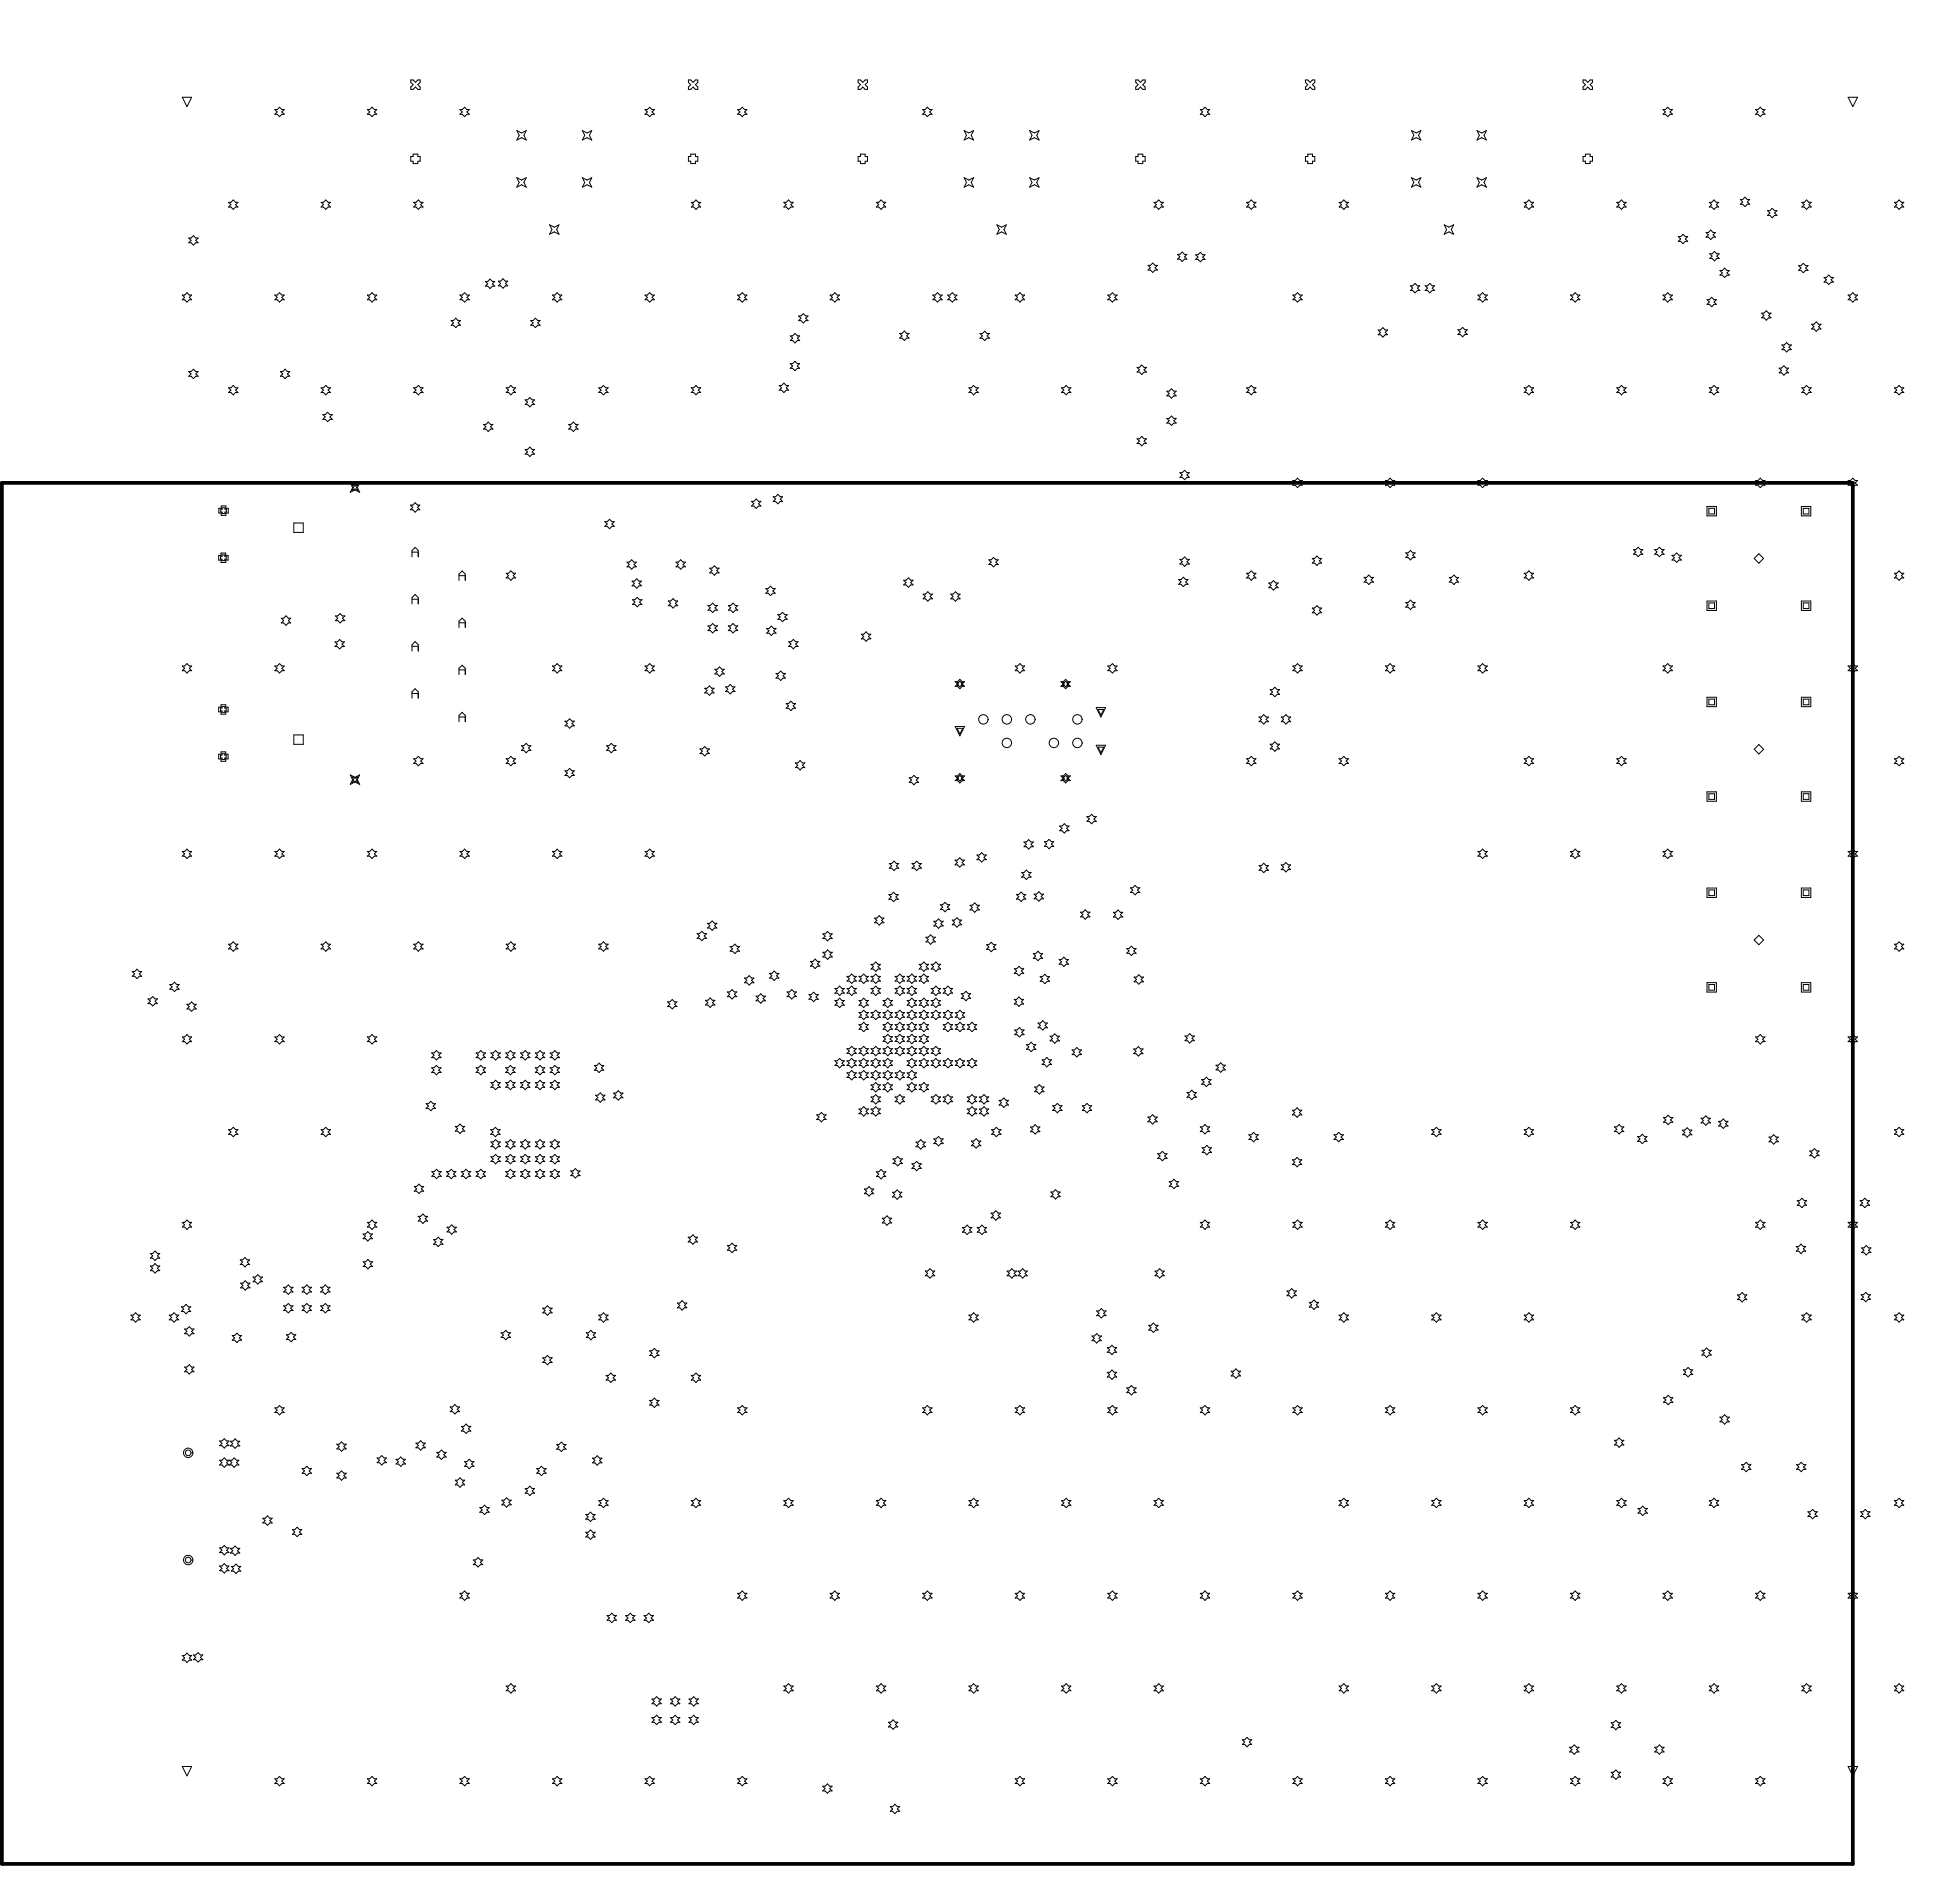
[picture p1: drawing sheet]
<svg xmlns="http://www.w3.org/2000/svg" width="352mm" height="337mm" viewBox="0 0 352 337" stroke-linecap="round" stroke-linejoin="round" font-family="sans-serif">
<g fill="none" stroke="#000" stroke-width=".18">
<path d="M32.7 17.5h1.7l-.8 1.7zM49.3 19.7h.5l.4-.5 .4 .5h.4l-.4 .4 .4 .4h-.4l-.4 .4-.4-.4h-.5l.5-.4zM66 19.7h.4l.4-.5 .4 .5h.4l-.4 .4 .4 .4h-.4l-.4 .4-.4-.4h-.4l.4-.4zM73.7 14.4h.5l.4 .4 .4-.4h.4v.4l-.4 .4 .4 .4v.4h-.4l-.4-.4-.4 .4h-.5v-.4l.5-.4-.5-.4zM82.6 19.7h.4l.4-.5 .4 .5h.5l-.5 .4 .5 .4h-.5l-.4 .4-.4-.4h-.4l.4-.4zM115.8 19.7h.4l.4-.5 .5 .5h.4l-.4 .4 .4 .4h-.4l-.5 .4-.4-.4h-.4l.4-.4zM123.6 14.4h.4l.4 .4 .5-.4h.4v.4l-.4 .4 .4 .4v.4h-.4l-.5-.4-.4 .4h-.4v-.4l.4-.4-.4-.4zM132.4 19.7h.4l.5-.5 .4 .5h.4l-.4 .4 .4 .4h-.4l-.4 .4-.5-.4h-.4l.4-.4zM154.1 14.4h.4l.4 .4 .4-.4h.5v.4l-.5 .4 .5 .4v.4h-.5l-.4-.4-.4 .4h-.4v-.4l.4-.4-.4-.4zM165.7 19.7h.4l.4-.5 .4 .5h.4l-.4 .4 .4 .4h-.4l-.4 .4-.4-.4h-.4l.4-.4zM203.9 14.4h.4l.5 .4 .4-.4h.4v.4l-.4 .4 .4 .4v.4h-.4l-.4-.4-.5 .4h-.4v-.4l.4-.4-.4-.4zM215.5 19.7h.4l.4-.5 .5 .5h.4l-.4 .4 .4 .4h-.4l-.5 .4-.4-.4h-.4l.4-.4z"/>
<path d="M234.4 14.4h.4l.4 .4 .4-.4h.5v.4l-.5 .4 .5 .4v.4h-.5l-.4-.4-.4 .4h-.4v-.4l.4-.4-.4-.4zM284.2 14.4h.4l.5 .4 .4-.4h.4v.4l-.4 .4 .4 .4v.4h-.4l-.4-.4-.5 .4h-.4v-.4l.4-.4-.4-.4zM298.6 19.7h.4l.4-.5 .4 .5h.5l-.5 .4 .5 .4h-.5l-.4 .4-.4-.4h-.4l.4-.4zM315.2 19.7h.4l.4-.5 .5 .5h.4l-.4 .4 .4 .4h-.4l-.5 .4-.4-.4h-.4l.4-.4zM331.8 17.5h1.7l-.8 1.7zM41 36.3h.5l.4-.4 .4 .4h.4l-.4 .4 .4 .5h-.4l-.4 .4-.4-.4h-.5l.5-.5zM57.6 36.3h.5l.4-.4 .4 .4h.4l-.4 .4 .4 .5h-.4l-.4 .4-.4-.4h-.5l.5-.5zM74.2 27.7h.8v.4h.4v.8h-.4v.5h-.8v-.5h-.5v-.8h.5zM74.3 36.3h.4l.4-.4 .4 .4h.5l-.5 .4 .5 .5h-.5l-.4 .4-.4-.4h-.4l.4-.5zM92.8 23.4l.8 .5 .9-.5-.4 .9 .4 .8-.9-.4-.8 .4 .4-.8zM92.8 31.9l.8 .4 .9-.4-.4 .8 .4 .9-.9-.4-.8 .4 .4-.9zM104.6 23.4l.8 .5 .8-.5-.4 .9 .4 .8-.8-.4-.8 .4 .4-.8z"/>
<path d="M104.6 31.9l.8 .4 .8-.4-.4 .8 .4 .9-.8-.4-.8 .4 .4-.9zM124 27.7h.9v.4h.4v.8h-.4v.5h-.9v-.5h-.4v-.8h.4zM124.1 36.3h.4l.5-.4 .4 .4h.4l-.4 .4 .4 .5h-.4l-.4 .4-.5-.4h-.4l.4-.5zM140.7 36.3h.5l.4-.4 .4 .4h.4l-.4 .4 .4 .5h-.4l-.4 .4-.4-.4h-.5l.5-.5zM154.5 27.7h.8v.4h.5v.8h-.5v.5h-.8v-.5h-.4v-.8h.4zM157.3 36.3h.5l.4-.4 .4 .4h.4l-.4 .4 .4 .5h-.4l-.4 .4-.4-.4h-.5l.5-.5zM173.1 23.4l.8 .5 .9-.5-.4 .9 .4 .8-.9-.4-.8 .4 .4-.8zM173.1 31.9l.8 .4 .9-.4-.4 .8 .4 .9-.9-.4-.8 .4 .4-.9zM184.9 23.4l.8 .5 .9-.5-.5 .9 .5 .8-.9-.4-.8 .4 .4-.8zM184.9 31.9l.8 .4 .9-.4-.5 .8 .5 .9-.9-.4-.8 .4 .4-.9zM204.3 27.7h.9v.4h.4v.8h-.4v.5h-.9v-.5h-.4v-.8h.4zM207.2 36.3h.4l.4-.4 .5 .4h.4l-.4 .4 .4 .5h-.4l-.5 .4-.4-.4h-.4l.4-.5z"/>
<path d="M223.8 36.3h.4l.5-.4 .4 .4h.4l-.4 .4 .4 .5h-.4l-.4 .4-.5-.4h-.4l.4-.5zM234.8 27.7h.8v.4h.5v.8h-.5v.5h-.8v-.5h-.4v-.8h.4zM240.4 36.3h.4l.5-.4 .4 .4h.4l-.4 .4 .4 .5h-.4l-.4 .4-.5-.4h-.4l.4-.5zM253.4 23.4l.9 .5 .8-.5-.4 .9 .4 .8-.8-.4-.9 .4 .4-.8zM253.4 31.9l.9 .4 .8-.4-.4 .8 .4 .9-.8-.4-.9 .4 .4-.9zM265.2 23.4l.8 .5 .9-.5-.5 .9 .5 .8-.9-.4-.8 .4 .4-.8zM265.2 31.9l.8 .4 .9-.4-.5 .8 .5 .9-.9-.4-.8 .4 .4-.9zM273.7 36.3h.4l.4-.4 .4 .4h.4l-.4 .4 .4 .5h-.4l-.4 .4-.4-.4h-.4l.4-.5zM284.6 27.7h.9v.4h.4v.8h-.4v.5h-.9v-.5h-.4v-.8h.4zM290.3 36.3h.4l.4-.4 .4 .4h.5l-.5 .4 .5 .5h-.5l-.4 .4-.4-.4h-.4l.4-.5zM306.9 36.3h.4l.4-.4 .5 .4h.4l-.4 .4 .4 .5h-.4l-.5 .4-.4-.4h-.4l.4-.5zM312.5 35.8h.4l.4-.4 .4 .4h.4l-.4 .4 .4 .5h-.4l-.4 .4-.4-.4h-.4l.4-.5z"/>
<path d="M317.3 37.8h.5l.4-.4 .4 .4h.4l-.4 .4 .4 .5h-.4l-.4 .4-.4-.4h-.5l.5-.5zM323.5 36.3h.4l.4-.4 .5 .4h.4l-.4 .4 .4 .5h-.4l-.5 .4-.4-.4h-.4l.4-.5zM340.1 36.3h.4l.5-.4 .4 .4h.4l-.4 .4 .4 .5h-.4l-.4 .4-.5-.4h-.4l.4-.5zM32.7 53h.4l.5-.5 .4 .5h.4l-.4 .4 .4 .4h-.4l-.4 .4-.5-.4h-.4l.4-.4zM33.9 42.7h.4l.4-.4 .5 .4h.4l-.4 .4 .4 .5h-.4l-.5 .4-.4-.4h-.4l.4-.5zM49.3 53h.5l.4-.5 .4 .5h.4l-.4 .4 .4 .4h-.4l-.4 .4-.4-.4h-.5l.5-.4zM66 53h.4l.4-.5 .4 .5h.4l-.4 .4 .4 .4h-.4l-.4 .4-.4-.4h-.4l.4-.4zM81 57.5h.4l.4-.4 .5 .4h.4l-.4 .5 .4 .4h-.4l-.5 .4-.4-.4h-.4l.4-.4zM82.6 53h.4l.4-.5 .4 .5h.5l-.5 .4 .5 .4h-.5l-.4 .4-.4-.4h-.4l.4-.4zM87.1 50.5h.5l.4-.4 .4 .4h.4l-.4 .4 .4 .5h-.4l-.4 .4-.4-.4h-.5l.5-.5zM89.5 50.5h.4l.4-.5 .4 .5h.5l-.5 .4 .5 .4h-.5l-.4 .4-.4-.4h-.4l.4-.4zM95.3 57.5h.4l.4-.4 .5 .4h.4l-.4 .5 .4 .4h-.4l-.5 .4-.4-.4h-.4l.4-.4z"/>
<path d="M98.7 40.4l.8 .4 .9-.4-.5 .8 .5 .8-.9-.4-.8 .4 .4-.8zM99.2 53h.4l.4-.5 .5 .5h.4l-.4 .4 .4 .4h-.4l-.5 .4-.4-.4h-.4l.4-.4zM115.8 53h.4l.4-.5 .5 .5h.4l-.4 .4 .4 .4h-.4l-.5 .4-.4-.4h-.4l.4-.4zM132.4 53h.4l.5-.5 .4 .5h.4l-.4 .4 .4 .4h-.4l-.4 .4-.5-.4h-.4l.4-.4zM143.4 56.7h.4l.4-.4 .5 .4h.4l-.4 .4 .4 .4h-.4l-.5 .5-.4-.5h-.4l.4-.4zM149 53h.5l.4-.5 .4 .5h.4l-.4 .4 .4 .4h-.4l-.4 .4-.4-.4h-.5l.5-.4zM161.5 59.8h.4l.5-.4 .4 .4h.4l-.4 .5 .4 .4h-.4l-.4 .4-.5-.4h-.4l.4-.4zM167.5 53h.4l.4-.5 .4 .5h.5l-.5 .4 .5 .4h-.5l-.4 .4-.4-.4h-.4l.4-.4zM170.1 53h.5l.4-.5 .4 .5h.4l-.4 .4 .4 .4h-.4l-.4 .4-.4-.4h-.5l.5-.4zM176 59.9h.4l.4-.5 .4 .5h.4l-.4 .4 .4 .4h-.4l-.4 .4-.4-.4h-.4l.4-.4zM179 40.4l.8 .4 .9-.4-.4 .8 .4 .8-.9-.4-.8 .4 .4-.8zM182.3 53h.4l.4-.5 .4 .5h.5l-.5 .4 .5 .4h-.5l-.4 .4-.4-.4h-.4l.4-.4z"/>
<path d="M198.9 53h.4l.4-.5 .5 .5h.4l-.4 .4 .4 .4h-.4l-.5 .4-.4-.4h-.4l.4-.4zM206.1 47.6h.4l.5-.4 .4 .4h.4l-.4 .5 .4 .4h-.4l-.4 .4-.5-.4h-.4l.4-.4zM211.4 45.7h.4l.5-.5 .4 .5h.4l-.4 .4 .4 .4h-.4l-.4 .4-.5-.4h-.4l.4-.4zM214.7 45.7h.4l.4-.4 .4 .4h.5l-.5 .4 .5 .5h-.5l-.4 .4-.4-.4h-.4l.4-.5zM232.1 53h.4l.5-.5 .4 .5h.4l-.4 .4 .4 .4h-.4l-.4 .4-.5-.4h-.4l.4-.4zM247.4 59.2h.5l.4-.4 .4 .4h.4l-.4 .5 .4 .4h-.4l-.4 .4-.4-.4h-.5l.5-.4zM253.2 51.3h.4l.5-.4 .4 .4h.4l-.4 .4 .4 .4h-.4l-.4 .5-.5-.5h-.4l.4-.4zM255.9 51.3h.4l.4-.4 .4 .4h.5l-.5 .4 .5 .4h-.5l-.4 .5-.4-.5h-.4l.4-.4zM259.3 40.4l.8 .4 .9-.4-.4 .8 .4 .8-.9-.4-.8 .4 .4-.8zM261.8 59.2h.4l.4-.4 .4 .4h.4l-.4 .4 .4 .4h-.4l-.4 .5-.4-.5h-.4l.4-.4zM265.3 53h.5l.4-.5 .4 .5h.4l-.4 .4 .4 .4h-.4l-.4 .4-.4-.4h-.5l.5-.4zM282 53h.4l.4-.5 .4 .5h.5l-.5 .4 .5 .4h-.5l-.4 .4-.4-.4h-.4l.4-.4z"/>
<path d="M298.6 53h.4l.4-.5 .4 .5h.5l-.5 .4 .5 .4h-.5l-.4 .4-.4-.4h-.4l.4-.4zM301.3 42.5h.4l.5-.4 .4 .4h.4l-.4 .4 .4 .4h-.4l-.4 .4-.5-.4h-.4l.4-.4zM306.3 41.7h.4l.5-.4 .4 .4h.4l-.4 .4 .4 .5h-.4l-.4 .4-.5-.4h-.4l.4-.5zM306.5 53.8h.4l.4-.4 .4 .4h.5l-.5 .4 .5 .4h-.5l-.4 .5-.4-.5h-.4l.4-.4zM307 45.6h.4l.4-.5 .4 .5h.5l-.5 .4 .5 .4h-.5l-.4 .4-.4-.4h-.4l.4-.4zM308.8 48.5h.4l.4-.4 .5 .4h.4l-.4 .5 .4 .4h-.4l-.5 .4-.4-.4h-.4l.4-.4zM316.3 56.2h.4l.4-.4 .4 .4h.5l-.5 .4 .5 .5h-.5l-.4 .4-.4-.4h-.4l.4-.5zM322.9 47.7h.4l.5-.4 .4 .4h.4l-.4 .4 .4 .4h-.4l-.4 .5-.5-.5h-.4l.4-.4zM325.2 58.2h.5l.4-.4 .4 .4h.4l-.4 .4 .4 .4h-.4l-.4 .5-.4-.5h-.5l.5-.4zM327.5 49.8h.4l.4-.4 .5 .4h.4l-.4 .4 .4 .4h-.4l-.5 .5-.4-.5h-.4l.4-.4zM331.8 53h.4l.5-.5 .4 .5h.4l-.4 .4 .4 .4h-.4l-.4 .4-.5-.4h-.4l.4-.4zM33.9 66.7h.4l.4-.4 .5 .4h.4l-.4 .4 .4 .4h-.4l-.5 .5-.4-.5h-.4l.4-.4z"/>
<path d="M41 69.6h.5l.4-.4 .4 .4h.4l-.4 .4 .4 .4h-.4l-.4 .5-.4-.5h-.5l.5-.4zM50.3 66.7h.5l.4-.4 .4 .4h.4l-.4 .4 .4 .4h-.4l-.4 .5-.4-.5h-.5l.5-.4zM57.6 69.6h.5l.4-.4 .4 .4h.4l-.4 .4 .4 .4h-.4l-.4 .5-.4-.5h-.5l.5-.4zM58 74.4h.4l.4-.4 .4 .4h.5l-.5 .4 .5 .5h-.5l-.4 .4-.4-.4h-.4l.4-.5zM74.3 69.6h.4l.4-.4 .4 .4h.5l-.5 .4 .5 .4h-.5l-.4 .5-.4-.5h-.4l.4-.4zM86.8 76.2h.4l.5-.4 .4 .4h.4l-.4 .4 .4 .4h-.4l-.4 .4-.5-.4h-.4l.4-.4zM90.9 69.6h.4l.4-.4 .4 .4h.5l-.5 .4 .5 .4h-.5l-.4 .5-.4-.5h-.4l.4-.4zM94.3 71.8h.4l.4-.5 .5 .5h.4l-.4 .4 .4 .4h-.4l-.5 .4-.4-.4h-.4l.4-.4zM102.1 76.2h.4l.4-.4 .5 .4h.4l-.4 .4 .4 .4h-.4l-.5 .4-.4-.4h-.4l.4-.4zM107.5 69.6h.4l.4-.4 .5 .4h.4l-.4 .4 .4 .4h-.4l-.5 .5-.4-.5h-.4l.4-.4zM124.1 69.6h.4l.5-.4 .4 .4h.4l-.4 .4 .4 .4h-.4l-.4 .5-.5-.5h-.4l.4-.4zM139.9 69.2h.4l.4-.4 .5 .4h.4l-.4 .4 .4 .4h-.4l-.5 .5-.4-.5h-.4l.4-.4z"/>
<path d="M141.9 65.3h.4l.4-.5 .4 .5h.5l-.5 .4 .5 .4h-.5l-.4 .4-.4-.4h-.4l.4-.4zM141.9 60.3h.4l.4-.4 .5 .4h.4l-.4 .4 .4 .4h-.4l-.5 .5-.4-.5h-.4l.4-.4zM174 69.6h.4l.4-.4 .4 .4h.4l-.4 .4 .4 .4h-.4l-.4 .5-.4-.5h-.4l.4-.4zM190.6 69.6h.4l.4-.4 .4 .4h.5l-.5 .4 .5 .4h-.5l-.4 .5-.4-.5h-.4l.4-.4zM204.1 65.9h.5l.4-.4 .4 .4h.4l-.4 .5 .4 .4h-.4l-.4 .4-.4-.4h-.5l.5-.4zM204.1 78.8h.5l.4-.5 .4 .5h.4l-.4 .4 .4 .4h-.4l-.4 .4-.4-.4h-.5l.5-.4zM209.5 70.2h.4l.4-.4 .5 .4h.4l-.4 .4 .4 .5h-.4l-.5 .4-.4-.4h-.4l.4-.5zM209.5 75.1h.4l.4-.4 .5 .4h.4l-.4 .4 .4 .4h-.4l-.5 .5-.4-.5h-.4l.4-.4zM223.8 69.6h.4l.5-.4 .4 .4h.4l-.4 .4 .4 .4h-.4l-.4 .5-.5-.5h-.4l.4-.4zM273.7 69.6h.4l.4-.4 .4 .4h.4l-.4 .4 .4 .4h-.4l-.4 .5-.4-.5h-.4l.4-.4zM290.3 69.6h.4l.4-.4 .4 .4h.5l-.5 .4 .5 .4h-.5l-.4 .5-.4-.5h-.4l.4-.4zM306.9 69.6h.4l.4-.4 .5 .4h.4l-.4 .4 .4 .4h-.4l-.5 .5-.4-.5h-.4l.4-.4z"/>
<path d="M319.4 66.1h.5l.4-.4 .4 .4h.4l-.4 .4 .4 .4h-.4l-.4 .4-.4-.4h-.5l.5-.4zM319.9 61.9h.5l.4-.4 .4 .4h.4l-.4 .4 .4 .5h-.4l-.4 .4-.4-.4h-.5l.5-.5zM323.5 69.6h.4l.4-.4 .5 .4h.4l-.4 .4 .4 .4h-.4l-.5 .5-.4-.5h-.4l.4-.4zM340.1 69.6h.4l.5-.4 .4 .4h.4l-.4 .4 .4 .4h-.4l-.4 .5-.5-.5h-.4l.4-.4zM39.7 99.3h.8v.4h.5v.8h-.5v.5h-.8v-.5h-.4v-.8h.4zM39.7 90.8h.9v.4h.4v.9h-.4v.4h-.9v-.4h-.4v-.9h.4zM39.9 99.6h.5v.3h.2v.5h-.2v.2h-.5v-.2h-.3v-.5h.3zM39.9 91.2h.5v.2h.2v.5h-.2v.3h-.5v-.3h-.3v-.5h.3zM52.8 93.9h1.6v1.7h-1.6zM62.9 86.7l.8 .4 .9-.4-.4 .8 .4 .9-.9-.5-.8 .5 .4-.9zM63.2 87l.5 .3 .5-.3-.2 .5 .2 .5-.5-.2-.5 .2 .3-.5zM73.7 90.7h.4l.4-.5 .5 .5h.4l-.4 .4 .4 .4h-.4l-.5 .4-.4-.4h-.4l.4-.4z"/>
<path d="M74 99.9v-1.1l.5-.5 .6 .5v1.1M74 99.1h1.1M94.3 80.7h.4l.4-.4 .5 .4h.4l-.4 .4 .4 .4h-.4l-.5 .4-.4-.4h-.4l.4-.4zM108.6 93.6h.4l.4-.4 .5 .4h.4l-.4 .5 .4 .4h-.4l-.5 .4-.4-.4h-.4l.4-.4zM134.9 90h.4l.5-.4 .4 .4h.4l-.4 .4 .4 .4h-.4l-.4 .5-.5-.5h-.4l.4-.4zM138.8 89.2h.4l.5-.5 .4 .5h.4l-.4 .4 .4 .4h-.4l-.4 .4-.5-.4h-.4l.4-.4zM211.8 84.8h.5l.4-.4 .4 .4h.4l-.4 .5 .4 .4h-.4l-.4 .4-.4-.4h-.5l.5-.4zM232.1 86.2h.4l.5-.4 .4 .4h.4l-.4 .5 .4 .4h-.4l-.4 .4-.5-.4h-.4l.4-.4zM248.7 86.2h.5l.4-.4 .4 .4h.4l-.4 .5 .4 .4h-.4l-.4 .4-.4-.4h-.5l.5-.4zM252.4 99.2h.4l.4-.4 .5 .4h.4l-.4 .5 .4 .4h-.4l-.5 .4-.4-.4h-.4l.4-.4zM265.3 86.2h.5l.4-.4 .4 .4h.4l-.4 .5 .4 .4h-.4l-.4 .4-.4-.4h-.5l.5-.4zM293.3 98.6h.4l.4-.4 .4 .4h.5l-.5 .5 .5 .4h-.5l-.4 .4-.4-.4h-.4l.4-.4z"/>
<path d="M297.1 98.6h.4l.4-.4 .5 .4h.4l-.4 .5 .4 .4h-.4l-.5 .4-.4-.4h-.4l.4-.4zM300.2 99.7h.4l.4-.4 .5 .4h.4l-.4 .4 .4 .4h-.4l-.5 .4-.4-.4h-.4l.4-.4zM306.5 90.9h1.7v1.7h-1.7zM306.8 91.2h1v1.1h-1zM315.2 86.2h.4l.4-.4 .5 .4h.4l-.4 .5 .4 .4h-.4l-.5 .4-.4-.4h-.4l.4-.4zM315.8 99.4l.8 .8-.8 .9-.9-.9zM323.4 90.9h1.7v1.7h-1.7zM323.8 91.2h1v1.1h-1zM331.8 86.2h.4l.5-.4 .4 .4h.4l-.4 .5 .4 .4h-.4l-.4 .4-.5-.4h-.4l.4-.4zM32.7 119.5h.4l.5-.4 .4 .4h.4l-.4 .5 .4 .4h-.4l-.4 .4-.5-.4h-.4l.4-.4zM49.3 119.5h.5l.4-.4 .4 .4h.4l-.4 .5 .4 .4h-.4l-.4 .4-.4-.4h-.5l.5-.4zM50.5 111h.4l.4-.5 .5 .5h.4l-.4 .4 .4 .4h-.4l-.5 .4-.4-.4h-.4l.4-.4z"/>
<path d="M60.1 115.2h.5l.4-.4 .4 .4h.4l-.4 .4 .4 .5h-.4l-.4 .4-.4-.4h-.5l.5-.5zM60.2 110.5h.4l.5-.4 .4 .4h.4l-.4 .5 .4 .4h-.4l-.4 .4-.5-.4h-.4l.4-.4zM74 116h1.1M74 108.4v-1.1l.5-.6 .6 .6v1.1M74 116.9v-1.2l.5-.5 .6 .5v1.2M74 107.6h1.1M82.4 104.2v-1.2l.6-.5 .5 .5v1.2M82.4 112.6v-1.1l.6-.6 .5 .6v1.1M82.4 111.8h1.1M82.4 103.3h1.1M90.9 102.9h.4l.4-.4 .4 .4h.5l-.5 .4 .5 .4h-.5l-.4 .5-.4-.5h-.4l.4-.4zM99.2 119.5h.4l.4-.4 .5 .4h.4l-.4 .5 .4 .4h-.4l-.5 .4-.4-.4h-.4l.4-.4z"/>
<path d="M112.6 100.9h.4l.4-.4 .4 .4h.5l-.5 .4 .5 .4h-.5l-.4 .5-.4-.5h-.4l.4-.4zM113.5 104.3h.4l.4-.4 .4 .4h.5l-.5 .4 .5 .5h-.5l-.4 .4-.4-.4h-.4l.4-.5zM113.6 107.6h.4l.4-.4 .4 .4h.5l-.5 .5 .5 .4h-.5l-.4 .4-.4-.4h-.4l.4-.4zM115.8 119.5h.4l.4-.4 .5 .4h.4l-.4 .5 .4 .4h-.4l-.5 .4-.4-.4h-.4l.4-.4zM120 107.9h.4l.4-.5 .5 .5h.4l-.4 .4 .4 .4h-.4l-.5 .4-.4-.4h-.4l.4-.4zM121.4 100.9h.4l.4-.4 .4 .4h.5l-.5 .4 .5 .4h-.5l-.4 .5-.4-.5h-.4l.4-.4zM127.1 108.7h.4l.5-.4 .4 .4h.4l-.4 .4 .4 .4h-.4l-.4 .4-.5-.4h-.4l.4-.4zM127.1 112.3h.4l.5-.4 .4 .4h.4l-.4 .5 .4 .4h-.4l-.4 .4-.5-.4h-.4l.4-.4zM127.4 102h.4l.5-.4 .4 .4h.4l-.4 .4 .4 .4h-.4l-.4 .4-.5-.4h-.4l.4-.4zM130.8 108.7h.4l.4-.4 .4 .4h.5l-.5 .4 .5 .4h-.5l-.4 .4-.4-.4h-.4l.4-.4zM130.8 112.3h.4l.4-.4 .4 .4h.5l-.5 .5 .5 .4h-.5l-.4 .4-.4-.4h-.4l.4-.4zM137.5 105.6h.4l.4-.4 .5 .4h.4l-.4 .5 .4 .4h-.4l-.5 .4-.4-.4h-.4l.4-.4z"/>
<path d="M137.6 112.8h.5l.4-.4 .4 .4h.4l-.4 .4 .4 .4h-.4l-.4 .5-.4-.5h-.5l.5-.4zM139.7 110.3h.4l.4-.4 .4 .4h.4l-.4 .4 .4 .5h-.4l-.4 .4-.4-.4h-.4l.4-.5zM141.6 115.2h.4l.4-.4 .5 .4h.4l-.4 .4 .4 .4h-.4l-.5 .5-.4-.5h-.4l.4-.4zM154.7 113.8h.4l.4-.4 .4 .4h.4l-.4 .5 .4 .4h-.4l-.4 .4-.4-.4h-.4l.4-.4zM162.2 104.1h.5l.4-.4 .4 .4h.4l-.4 .5 .4 .4h-.4l-.4 .4-.4-.4h-.5l.5-.4zM165.7 106.6h.5l.4-.4 .4 .4h.4l-.4 .5 .4 .4h-.4l-.4 .4-.4-.4h-.5l.5-.4zM170.7 106.6h.4l.4-.4 .5 .4h.4l-.4 .5 .4 .4h-.4l-.5 .4-.4-.4h-.4l.4-.4zM177.5 100.5h.5l.4-.4 .4 .4h.4l-.4 .4 .4 .4h-.4l-.4 .4-.4-.4h-.5l.5-.4zM182.3 119.5h.4l.4-.4 .4 .4h.5l-.5 .5 .5 .4h-.5l-.4 .4-.4-.4h-.4l.4-.4zM198.9 119.5h.4l.4-.4 .5 .4h.4l-.4 .5 .4 .4h-.4l-.5 .4-.4-.4h-.4l.4-.4zM211.6 104h.4l.5-.4 .4 .4h.4l-.4 .4 .4 .5h-.4l-.4 .4-.5-.4h-.4l.4-.5zM211.8 100.4h.5l.4-.4 .4 .4h.4l-.4 .4 .4 .4h-.4l-.4 .5-.4-.5h-.5l.5-.4z"/>
<path d="M223.8 102.9h.4l.5-.4 .4 .4h.4l-.4 .4 .4 .4h-.4l-.4 .5-.5-.5h-.4l.4-.4zM227.8 104.6h.4l.4-.4 .5 .4h.4l-.4 .5 .4 .4h-.4l-.5 .4-.4-.4h-.4l.4-.4zM232.1 119.5h.4l.5-.4 .4 .4h.4l-.4 .5 .4 .4h-.4l-.4 .4-.5-.4h-.4l.4-.4zM235.6 100.2h.4l.4-.4 .5 .4h.4l-.4 .5 .4 .4h-.4l-.5 .4-.4-.4h-.4l.4-.4zM235.6 109.1h.4l.4-.4 .5 .4h.4l-.4 .5 .4 .4h-.4l-.5 .4-.4-.4h-.4l.4-.4zM244.9 103.6h.4l.5-.4 .4 .4h.4l-.4 .5 .4 .4h-.4l-.4 .4-.5-.4h-.4l.4-.4zM248.7 119.5h.5l.4-.4 .4 .4h.4l-.4 .5 .4 .4h-.4l-.4 .4-.4-.4h-.5l.5-.4zM252.4 108.1h.4l.4-.4 .5 .4h.4l-.4 .5 .4 .4h-.4l-.5 .4-.4-.4h-.4l.4-.4zM260.2 103.6h.4l.4-.4 .5 .4h.4l-.4 .5 .4 .4h-.4l-.5 .4-.4-.4h-.4l.4-.4zM265.3 119.5h.5l.4-.4 .4 .4h.4l-.4 .5 .4 .4h-.4l-.4 .4-.4-.4h-.5l.5-.4zM273.7 102.9h.4l.4-.4 .4 .4h.4l-.4 .4 .4 .4h-.4l-.4 .5-.4-.5h-.4l.4-.4zM298.6 119.5h.4l.4-.4 .4 .4h.5l-.5 .5 .5 .4h-.5l-.4 .4-.4-.4h-.4l.4-.4z"/>
<path d="M306.5 107.9h1.7v1.7h-1.7zM306.8 108.2h1v1h-1zM323.4 107.9h1.7v1.7h-1.7zM323.8 108.2h1v1h-1zM331.8 119.5h.4l.5-.4 .4 .4h.4l-.4 .5 .4 .4h-.4l-.4 .4-.5-.4h-.4l.4-.4zM340.1 102.9h.4l.5-.4 .4 .4h.4l-.4 .4 .4 .4h-.4l-.4 .5-.5-.5h-.4l.4-.4zM39.7 126.5h.8v.4h.5v.9h-.5v.4h-.8v-.4h-.4v-.9h.4zM39.7 135h.8v.4h.5v.8h-.5v.4h-.8v-.4h-.4v-.8h.4zM39.9 126.8h.5v.3h.2v.5h-.2v.3h-.5v-.3h-.3v-.5h.3zM39.9 135.3h.5v.2h.2v.6h-.2v.2h-.5v-.2h-.3v-.6h.3zM52.8 131.9h1.6v1.7h-1.6zM62.9 139.1l.8 .4 .9-.4-.4 .8 .4 .9-.9-.4-.8 .4 .4-.9z"/>
<path d="M63.2 139.4l.5 .3 .5-.3-.2 .5 .2 .6-.5-.3-.5 .3 .3-.6zM74 125.3v-1.1l.5-.6 .6 .6v1.1M74 124.5h1.1M74.3 136.2h.4l.4-.4 .4 .4h.5l-.5 .4 .5 .4h-.5l-.4 .5-.4-.5h-.4l.4-.4zM82.4 129.5v-1.1l.6-.6 .5 .6v1.1M82.4 128.7h1.1M82.4 121.1v-1.1l.6-.6 .5 .6v1.1M82.4 120.2h1.1M90.9 136.2h.4l.4-.4 .4 .4h.5l-.5 .4 .5 .4h-.5l-.4 .5-.4-.5h-.4l.4-.4zM93.6 133.9h.4l.5-.5 .4 .5h.4l-.4 .4 .4 .4h-.4l-.4 .4-.5-.4h-.4l.4-.4zM101.4 129.4h.5l.4-.4 .4 .4h.4l-.4 .5 .4 .4h-.4l-.4 .4-.4-.4h-.5l.5-.4zM101.4 138.3h.5l.4-.4 .4 .4h.4l-.4 .5 .4 .4h-.4l-.4 .4-.4-.4h-.5l.5-.4z"/>
<path d="M108.9 133.9h.4l.5-.5 .4 .5h.4l-.4 .4 .4 .4h-.4l-.4 .4-.5-.4h-.4l.4-.4zM125.7 134.4h.4l.4-.4 .4 .4h.5l-.5 .4 .5 .5h-.5l-.4 .4-.4-.4h-.4l.4-.5zM126.5 123.5h.4l.5-.4 .4 .4h.4l-.4 .5 .4 .4h-.4l-.4 .4-.5-.4h-.4l.4-.4zM128.3 120.1h.5l.4-.4 .4 .4h.4l-.4 .5 .4 .4h-.4l-.4 .4-.4-.4h-.5l.5-.4zM130.3 123.3h.4l.4-.4 .4 .4h.4l-.4 .4 .4 .4h-.4l-.4 .5-.4-.5h-.4l.4-.4zM139.3 120.9h.4l.5-.5 .4 .5h.4l-.4 .4 .4 .4h-.4l-.4 .4-.5-.4h-.4l.4-.4zM141.1 126.3h.5l.4-.4 .4 .4h.4l-.4 .4 .4 .4h-.4l-.4 .4-.4-.4h-.5l.5-.4zM142.8 136.9h.4l.5-.4 .4 .4h.4l-.4 .5 .4 .4h-.4l-.4 .4-.5-.4h-.4l.4-.4zM163.2 139.6h.5l.4-.4 .4 .4h.4l-.4 .4 .4 .4h-.4l-.4 .5-.4-.5h-.5l.5-.4zM171.5 122.4h.4l.4-.5 .5 .5h.4l-.4 .4 .4 .4h-.4l-.5 .4-.4-.4h-.4l.4-.4zM171.5 139.3h.4l.4-.5 .5 .5h.4l-.4 .4 .4 .4h-.4l-.5 .4-.4-.4h-.4l.4-.4zM171.5 130.4h1.7l-.9 1.7z"/>
<path d="M171.8 122.5h.3l.2-.2 .3 .2h.2l-.2 .3 .2 .2h-.2l-.3 .3-.2-.3h-.3l.3-.2zM171.8 139.4h.3l.2-.2 .3 .2h.2l-.2 .3 .2 .2h-.2l-.3 .3-.2-.3h-.3l.3-.2zM171.8 130.7h1l-.5 1zM190.5 122.4h.4l.4-.5 .4 .5h.5l-.5 .4 .5 .4h-.5l-.4 .4-.4-.4h-.4l.4-.4zM190.5 139.3h.4l.4-.5 .4 .5h.5l-.5 .4 .5 .4h-.5l-.4 .4-.4-.4h-.4l.4-.4zM190.8 122.5h.3l.2-.2 .3 .2h.2l-.2 .3 .2 .2h-.2l-.3 .3-.2-.3h-.3l.3-.2zM190.8 139.4h.3l.2-.2 .3 .2h.2l-.2 .3 .2 .2h-.2l-.3 .3-.2-.3h-.3l.3-.2zM196.8 133.8h1.7l-.8 1.7zM196.8 127h1.7l-.8 1.7zM197.2 134.1h1l-.5 1zM197.2 127.3h1l-.5 1.1zM223.8 136.2h.4l.5-.4 .4 .4h.4l-.4 .4 .4 .4h-.4l-.4 .5-.5-.5h-.4l.4-.4z"/>
<path d="M226.1 128.7h.4l.4-.4 .4 .4h.4l-.4 .4 .4 .4h-.4l-.4 .5-.4-.5h-.4l.4-.4zM228 133.6h.5l.4-.4 .4 .4h.4l-.4 .4 .4 .4h-.4l-.4 .4-.4-.4h-.5l.5-.4zM228 123.8h.5l.4-.4 .4 .4h.4l-.4 .4 .4 .4h-.4l-.4 .4-.4-.4h-.5l.5-.4zM230 128.7h.5l.4-.4 .4 .4h.4l-.4 .4 .4 .4h-.4l-.4 .5-.4-.5h-.5l.5-.4zM240.4 136.2h.4l.5-.4 .4 .4h.4l-.4 .4 .4 .4h-.4l-.4 .5-.5-.5h-.4l.4-.4zM273.7 136.2h.4l.4-.4 .4 .4h.4l-.4 .4 .4 .4h-.4l-.4 .5-.4-.5h-.4l.4-.4zM290.3 136.2h.4l.4-.4 .4 .4h.5l-.5 .4 .5 .4h-.5l-.4 .5-.4-.5h-.4l.4-.4zM306.5 125.1h1.7v1.7h-1.7zM306.8 125.5h1v1h-1zM315.8 133.6l.8 .9-.8 .8-.9-.8zM323.4 125.1h1.7v1.7h-1.7zM323.8 125.5h1v1h-1z"/>
<path d="M340.1 136.2h.4l.5-.4 .4 .4h.4l-.4 .4 .4 .4h-.4l-.4 .5-.5-.5h-.4l.4-.4zM32.7 152.8h.4l.5-.4 .4 .4h.4l-.4 .4 .4 .5h-.4l-.4 .4-.5-.4h-.4l.4-.5zM49.3 152.8h.5l.4-.4 .4 .4h.4l-.4 .4 .4 .5h-.4l-.4 .4-.4-.4h-.5l.5-.5zM66 152.8h.4l.4-.4 .4 .4h.4l-.4 .4 .4 .5h-.4l-.4 .4-.4-.4h-.4l.4-.5zM82.6 152.8h.4l.4-.4 .4 .4h.5l-.5 .4 .5 .5h-.5l-.4 .4-.4-.4h-.4l.4-.5zM99.2 152.8h.4l.4-.4 .5 .4h.4l-.4 .4 .4 .5h-.4l-.5 .4-.4-.4h-.4l.4-.5zM115.8 152.8h.4l.4-.4 .5 .4h.4l-.4 .4 .4 .5h-.4l-.5 .4-.4-.4h-.4l.4-.5zM159.7 155h.4l.4-.4 .4 .4h.5l-.5 .4 .5 .4h-.5l-.4 .5-.4-.5h-.4l.4-.4zM163.7 155h.5l.4-.4 .4 .4h.4l-.4 .4 .4 .4h-.4l-.4 .5-.4-.5h-.5l.5-.4zM171.5 154.4h.4l.4-.4 .4 .4h.5l-.5 .4 .5 .4h-.5l-.4 .5-.4-.5h-.4l.4-.4zM175.4 153.5h.4l.4-.5 .5 .5h.4l-.4 .4 .4 .4h-.4l-.5 .4-.4-.4h-.4l.4-.4zM183.4 156.6h.5l.4-.4 .4 .4h.4l-.4 .4 .4 .4h-.4l-.4 .5-.4-.5h-.5l.5-.4z"/>
<path d="M183.8 151.1h.5l.4-.4 .4 .4h.4l-.4 .5 .4 .4h-.4l-.4 .4-.4-.4h-.5l.5-.4zM187.5 151.1h.4l.4-.4 .5 .4h.4l-.4 .4 .4 .4h-.4l-.5 .4-.4-.4h-.4l.4-.4zM190.2 148.3h.5l.4-.5 .4 .5h.4l-.4 .4 .4 .4h-.4l-.4 .4-.4-.4h-.5l.5-.4zM195.1 146.6h.5l.4-.4 .4 .4h.4l-.4 .4 .4 .4h-.4l-.4 .5-.4-.5h-.5l.5-.4zM203 159.3h.4l.4-.4 .4 .4h.4l-.4 .5 .4 .4h-.4l-.4 .4-.4-.4h-.4l.4-.4zM226.1 155.4h.4l.4-.5 .4 .5h.4l-.4 .4 .4 .4h-.4l-.4 .4-.4-.4h-.4l.4-.4zM230 155.2h.4l.5-.4 .4 .4h.4l-.4 .5 .4 .4h-.4l-.4 .4-.5-.4h-.4l.4-.4zM265.3 152.8h.5l.4-.4 .4 .4h.4l-.4 .4 .4 .5h-.4l-.4 .4-.4-.4h-.5l.5-.5zM282 152.8h.4l.4-.4 .4 .4h.5l-.5 .4 .5 .5h-.5l-.4 .4-.4-.4h-.4l.4-.5zM298.6 152.8h.4l.4-.4 .4 .4h.5l-.5 .4 .5 .5h-.5l-.4 .4-.4-.4h-.4l.4-.5zM306.5 142.1h1.7v1.7h-1.7zM306.5 159.4h1.7v1.7h-1.7z"/>
<path d="M306.8 142.5h1v1h-1zM306.8 159.7h1v1h-1zM323.4 142.1h1.7v1.7h-1.7zM323.4 159.4h1.7v1.7h-1.7zM323.8 142.5h1v1h-1zM323.8 159.7h1v1h-1zM331.8 152.8h.4l.5-.4 .4 .4h.4l-.4 .4 .4 .5h-.4l-.4 .4-.5-.4h-.4l.4-.5zM23.8 174.4h.4l.4-.4 .4 .4h.4l-.4 .4 .4 .4h-.4l-.4 .5-.4-.5h-.4l.4-.4zM26.6 179.3h.4l.4-.4 .4 .4h.5l-.5 .4 .5 .4h-.5l-.4 .5-.4-.5h-.4l.4-.4zM30.5 176.7h.4l.4-.4 .4 .4h.5l-.5 .4 .5 .5h-.5l-.4 .4-.4-.4h-.4l.4-.5zM41 169.5h.5l.4-.5 .4 .5h.4l-.4 .4 .4 .4h-.4l-.4 .4-.4-.4h-.5l.5-.4zM57.6 169.5h.5l.4-.5 .4 .5h.4l-.4 .4 .4 .4h-.4l-.4 .4-.4-.4h-.5l.5-.4z"/>
<path d="M74.3 169.5h.4l.4-.5 .4 .5h.5l-.5 .4 .5 .4h-.5l-.4 .4-.4-.4h-.4l.4-.4zM90.9 169.5h.4l.4-.5 .4 .5h.5l-.5 .4 .5 .4h-.5l-.4 .4-.4-.4h-.4l.4-.4zM107.5 169.5h.4l.4-.5 .5 .5h.4l-.4 .4 .4 .4h-.4l-.5 .4-.4-.4h-.4l.4-.4zM119.9 179.8h.4l.4-.4 .4 .4h.4l-.4 .4 .4 .5h-.4l-.4 .4-.4-.4h-.4l.4-.5zM125.2 167.6h.4l.4-.4 .4 .4h.5l-.5 .4 .5 .4h-.5l-.4 .4-.4-.4h-.4l.4-.4zM126.7 179.5h.4l.4-.4 .4 .4h.5l-.5 .5 .5 .4h-.5l-.4 .4-.4-.4h-.4l.4-.4zM127 165.7h.4l.5-.4 .4 .4h.4l-.4 .4 .4 .5h-.4l-.4 .4-.5-.4h-.4l.4-.5zM130.6 178h.4l.4-.4 .5 .4h.4l-.4 .5 .4 .4h-.4l-.5 .4-.4-.4h-.4l.4-.4zM131.1 169.9h.4l.4-.4 .5 .4h.4l-.4 .4 .4 .4h-.4l-.5 .5-.4-.5h-.4l.4-.4zM133.7 175.5h.4l.4-.4 .4 .4h.5l-.5 .5 .5 .4h-.5l-.4 .4-.4-.4h-.4l.4-.4zM135.7 178.8h.5l.4-.4 .4 .4h.4l-.4 .4 .4 .4h-.4l-.4 .5-.4-.5h-.5l.5-.4zM138.2 174.7h.4l.4-.4 .4 .4h.4l-.4 .4 .4 .5h-.4l-.4 .4-.4-.4h-.4l.4-.5z"/>
<path d="M141.3 178h.4l.5-.4 .4 .4h.4l-.4 .5 .4 .4h-.4l-.4 .4-.5-.4h-.4l.4-.4zM145.2 178.5h.5l.4-.4 .4 .4h.4l-.4 .4 .4 .5h-.4l-.4 .4-.4-.4h-.5l.5-.5zM145.5 172.6h.4l.5-.4 .4 .4h.4l-.4 .4 .4 .4h-.4l-.4 .4-.5-.4h-.4l.4-.4zM147.7 167.6h.5l.4-.4 .4 .4h.4l-.4 .4 .4 .5h-.4l-.4 .4-.4-.4h-.5l.5-.5zM147.7 170.9h.5l.4-.4 .4 .4h.4l-.4 .4 .4 .5h-.4l-.4 .4-.4-.4h-.5l.5-.5zM149.9 177.4h.4l.4-.4 .5 .4h.4l-.4 .4 .4 .5h-.4l-.5 .4-.4-.4h-.4l.4-.5zM149.9 179.6h.4l.4-.4 .5 .4h.4l-.4 .4 .4 .4h-.4l-.5 .4-.4-.4h-.4l.4-.4zM152.1 177.4h.4l.4-.4 .4 .4h.5l-.5 .4 .5 .5h-.5l-.4 .4-.4-.4h-.4l.4-.5zM152.1 175.3h.4l.4-.5 .4 .5h.5l-.5 .4 .5 .4h-.5l-.4 .4-.4-.4h-.4l.4-.4zM154.2 175.3h.4l.5-.5 .4 .5h.4l-.4 .4 .4 .4h-.4l-.4 .4-.5-.4h-.4l.4-.4zM154.2 179.6h.4l.5-.4 .4 .4h.4l-.4 .4 .4 .4h-.4l-.4 .4-.5-.4h-.4l.4-.4zM156.4 177.4h.4l.4-.4 .5 .4h.4l-.4 .4 .4 .5h-.4l-.5 .4-.4-.4h-.4l.4-.5z"/>
<path d="M156.4 173.1h.4l.4-.4 .5 .4h.4l-.4 .4 .4 .4h-.4l-.5 .5-.4-.5h-.4l.4-.4zM156.4 175.3h.4l.4-.5 .5 .5h.4l-.4 .4 .4 .4h-.4l-.5 .4-.4-.4h-.4l.4-.4zM157 164.8h.4l.5-.4 .4 .4h.4l-.4 .4 .4 .4h-.4l-.4 .4-.5-.4h-.4l.4-.4zM158.5 179.6h.5l.4-.4 .4 .4h.4l-.4 .4 .4 .4h-.4l-.4 .4-.4-.4h-.5l.5-.4zM159.6 160.6h.4l.4-.5 .5 .5h.4l-.4 .4 .4 .4h-.4l-.5 .4-.4-.4h-.4l.4-.4zM160.7 175.3h.4l.5-.5 .4 .5h.4l-.4 .4 .4 .4h-.4l-.4 .4-.5-.4h-.4l.4-.4zM160.7 177.4h.4l.5-.4 .4 .4h.4l-.4 .4 .4 .5h-.4l-.4 .4-.5-.4h-.4l.4-.5zM162.9 177.4h.4l.4-.4 .4 .4h.5l-.5 .4 .5 .5h-.5l-.4 .4-.4-.4h-.4l.4-.5zM162.9 175.3h.4l.4-.5 .4 .5h.5l-.5 .4 .5 .4h-.5l-.4 .4-.4-.4h-.4l.4-.4zM162.9 179.6h.4l.4-.4 .4 .4h.5l-.5 .4 .5 .4h-.5l-.4 .4-.4-.4h-.4l.4-.4zM165 179.6h.4l.5-.4 .4 .4h.4l-.4 .4 .4 .4h-.4l-.4 .4-.5-.4h-.4l.4-.4zM165 175.3h.4l.5-.5 .4 .5h.4l-.4 .4 .4 .4h-.4l-.4 .4-.5-.4h-.4l.4-.4z"/>
<path d="M165 173.1h.4l.5-.4 .4 .4h.4l-.4 .4 .4 .4h-.4l-.4 .5-.5-.5h-.4l.4-.4zM166.2 168.2h.5l.4-.4 .4 .4h.4l-.4 .4 .4 .5h-.4l-.4 .4-.4-.4h-.5l.5-.5zM167.2 173.1h.4l.4-.4 .5 .4h.4l-.4 .4 .4 .4h-.4l-.5 .5-.4-.5h-.4l.4-.4zM167.2 179.6h.4l.4-.4 .5 .4h.4l-.4 .4 .4 .4h-.4l-.5 .4-.4-.4h-.4l.4-.4zM167.2 177.4h.4l.4-.4 .5 .4h.4l-.4 .4 .4 .5h-.4l-.5 .4-.4-.4h-.4l.4-.5zM167.7 165.4h.4l.4-.5 .4 .5h.5l-.5 .4 .5 .4h-.5l-.4 .4-.4-.4h-.4l.4-.4zM168.8 162.4h.5l.4-.4 .4 .4h.4l-.4 .4 .4 .4h-.4l-.4 .5-.4-.5h-.5l.5-.4zM169.3 177.4h.5l.4-.4 .4 .4h.4l-.4 .4 .4 .5h-.4l-.4 .4-.4-.4h-.5l.5-.5zM171 165.1h.4l.4-.4 .4 .4h.5l-.5 .5 .5 .4h-.5l-.4 .4-.4-.4h-.4l.4-.4zM172.6 178.4h.4l.4-.5 .5 .5h.4l-.4 .4 .4 .4h-.4l-.5 .4-.4-.4h-.4l.4-.4zM174.2 162.5h.4l.4-.4 .4 .4h.4l-.4 .4 .4 .4h-.4l-.4 .4-.4-.4h-.4l.4-.4zM177.1 169.6h.4l.5-.5 .4 .5h.4l-.4 .4 .4 .4h-.4l-.4 .4-.5-.4h-.4l.4-.4z"/>
<path d="M182.1 179.4h.4l.4-.4 .5 .4h.4l-.4 .4 .4 .4h-.4l-.5 .4-.4-.4h-.4l.4-.4zM182.1 173.9h.4l.5-.5 .4 .5h.4l-.4 .4 .4 .4h-.4l-.4 .4-.5-.4h-.4l.4-.4zM182.5 160.5h.4l.4-.4 .5 .4h.4l-.4 .5 .4 .4h-.4l-.5 .4-.4-.4h-.4l.4-.4zM185.5 171.2h.4l.5-.5 .4 .5h.4l-.4 .4 .4 .4h-.4l-.4 .4-.5-.4h-.4l.4-.4zM185.7 160.5h.4l.4-.4 .4 .4h.5l-.5 .4 .5 .4h-.5l-.4 .5-.4-.5h-.4l.4-.4zM186.8 175.3h.4l.4-.4 .4 .4h.4l-.4 .4 .4 .4h-.4l-.4 .5-.4-.5h-.4l.4-.4zM190.2 172.2h.4l.4-.4 .4 .4h.4l-.4 .4 .4 .5h-.4l-.4 .4-.4-.4h-.4l.4-.5zM194 163.7h.4l.4-.4 .5 .4h.4l-.4 .4 .4 .5h-.4l-.5 .4-.4-.4h-.4l.4-.5zM199.9 163.8h.4l.4-.5 .5 .5h.4l-.4 .4 .4 .4h-.4l-.5 .4-.4-.4h-.4l.4-.4zM202.3 170.3h.4l.4-.5 .5 .5h.4l-.4 .4 .4 .4h-.4l-.5 .4-.4-.4h-.4l.4-.4zM203.6 175.4h.4l.5-.4 .4 .4h.4l-.4 .4 .4 .4h-.4l-.4 .4-.5-.4h-.4l.4-.4zM306.5 176.4h1.7v1.7h-1.7z"/>
<path d="M306.8 176.7h1v1h-1zM315.8 167.9l.8 .8-.8 .9-.9-.9zM323.4 176.4h1.7v1.7h-1.7zM323.8 176.7h1v1h-1zM340.1 169.5h.4l.5-.5 .4 .5h.4l-.4 .4 .4 .4h-.4l-.4 .4-.5-.4h-.4l.4-.4zM32.7 186.1h.4l.5-.4 .4 .4h.4l-.4 .4 .4 .5h-.4l-.4 .4-.5-.4h-.4l.4-.5zM33.5 180.3h.5l.4-.5 .4 .5h.4l-.4 .4 .4 .4h-.4l-.4 .4-.4-.4h-.5l.5-.4zM49.3 186.1h.5l.4-.4 .4 .4h.4l-.4 .4 .4 .5h-.4l-.4 .4-.4-.4h-.5l.5-.5zM66 186.1h.4l.4-.4 .4 .4h.4l-.4 .4 .4 .5h-.4l-.4 .4-.4-.4h-.4l.4-.5zM76.5 198.1h.4l.5-.4 .4 .4h.4l-.4 .4 .4 .4h-.4l-.4 .5-.5-.5h-.4l.4-.4zM77.5 189h.4l.4-.4 .5 .4h.4l-.4 .4 .4 .4h-.4l-.5 .5-.4-.5h-.4l.4-.4zM77.5 191.7h.4l.4-.5 .5 .5h.4l-.4 .4 .4 .4h-.4l-.5 .4-.4-.4h-.4l.4-.4z"/>
<path d="M85.5 191.7h.4l.4-.5 .4 .5h.5l-.5 .4 .5 .4h-.5l-.4 .4-.4-.4h-.4l.4-.4zM85.5 189h.4l.4-.4 .4 .4h.5l-.5 .4 .5 .4h-.5l-.4 .5-.4-.5h-.4l.4-.4zM88.1 194.3h.5l.4-.4 .4 .4h.4l-.4 .4 .4 .5h-.4l-.4 .4-.4-.4h-.5l.5-.5zM88.1 189h.5l.4-.4 .4 .4h.4l-.4 .4 .4 .4h-.4l-.4 .5-.4-.5h-.5l.5-.4zM90.8 189h.4l.4-.4 .5 .4h.4l-.4 .4 .4 .4h-.4l-.5 .5-.4-.5h-.4l.4-.4zM90.8 191.7h.4l.4-.5 .5 .5h.4l-.4 .4 .4 .4h-.4l-.5 .4-.4-.4h-.4l.4-.4zM90.8 194.3h.4l.4-.4 .5 .4h.4l-.4 .4 .4 .5h-.4l-.5 .4-.4-.4h-.4l.4-.5zM93.5 194.3h.4l.4-.4 .4 .4h.4l-.4 .4 .4 .5h-.4l-.4 .4-.4-.4h-.4l.4-.5zM93.5 189h.4l.4-.4 .4 .4h.4l-.4 .4 .4 .4h-.4l-.4 .5-.4-.5h-.4l.4-.4zM96.1 191.7h.4l.5-.5 .4 .5h.4l-.4 .4 .4 .4h-.4l-.4 .4-.5-.4h-.4l.4-.4zM96.1 194.3h.4l.5-.4 .4 .4h.4l-.4 .4 .4 .5h-.4l-.4 .4-.5-.4h-.4l.4-.5zM96.1 189h.4l.5-.4 .4 .4h.4l-.4 .4 .4 .4h-.4l-.4 .5-.5-.5h-.4l.4-.4z"/>
<path d="M98.8 189h.4l.4-.4 .4 .4h.5l-.5 .4 .5 .4h-.5l-.4 .5-.4-.5h-.4l.4-.4zM98.8 191.7h.4l.4-.5 .4 .5h.5l-.5 .4 .5 .4h-.5l-.4 .4-.4-.4h-.4l.4-.4zM98.8 194.3h.4l.4-.4 .4 .4h.5l-.5 .4 .5 .5h-.5l-.4 .4-.4-.4h-.4l.4-.5zM106.7 191.2h.4l.5-.4 .4 .4h.4l-.4 .5 .4 .4h-.4l-.4 .4-.5-.4h-.4l.4-.4zM106.9 196.6h.4l.5-.4 .4 .4h.4l-.4 .4 .4 .4h-.4l-.4 .4-.5-.4h-.4l.4-.4zM110.2 196.2h.4l.4-.4 .4 .4h.4l-.4 .4 .4 .4h-.4l-.4 .5-.4-.5h-.4l.4-.4zM149.9 190.4h.4l.4-.4 .5 .4h.4l-.4 .4 .4 .4h-.4l-.5 .5-.4-.5h-.4l.4-.4zM152.1 192.6h.4l.4-.5 .4 .5h.5l-.5 .4 .5 .4h-.5l-.4 .4-.4-.4h-.4l.4-.4zM152.1 190.4h.4l.4-.4 .4 .4h.5l-.5 .4 .5 .4h-.5l-.4 .5-.4-.5h-.4l.4-.4zM152.1 188.2h.4l.4-.4 .4 .4h.5l-.5 .5 .5 .4h-.5l-.4 .4-.4-.4h-.4l.4-.4zM154.2 181.7h.4l.5-.4 .4 .4h.4l-.4 .5 .4 .4h-.4l-.4 .4-.5-.4h-.4l.4-.4zM154.2 199.1h.4l.5-.5 .4 .5h.4l-.4 .4 .4 .4h-.4l-.4 .4-.5-.4h-.4l.4-.4z"/>
<path d="M154.2 192.6h.4l.5-.5 .4 .5h.4l-.4 .4 .4 .4h-.4l-.4 .4-.5-.4h-.4l.4-.4zM154.2 183.9h.4l.5-.4 .4 .4h.4l-.4 .4 .4 .5h-.4l-.4 .4-.5-.4h-.4l.4-.5zM154.2 190.4h.4l.5-.4 .4 .4h.4l-.4 .4 .4 .4h-.4l-.4 .5-.5-.5h-.4l.4-.4zM154.2 188.2h.4l.5-.4 .4 .4h.4l-.4 .5 .4 .4h-.4l-.4 .4-.5-.4h-.4l.4-.4zM156.4 196.9h.4l.4-.4 .5 .4h.4l-.4 .4 .4 .4h-.4l-.5 .5-.4-.5h-.4l.4-.4zM156.4 192.6h.4l.4-.5 .5 .5h.4l-.4 .4 .4 .4h-.4l-.5 .4-.4-.4h-.4l.4-.4zM156.4 190.4h.4l.4-.4 .5 .4h.4l-.4 .4 .4 .4h-.4l-.5 .5-.4-.5h-.4l.4-.4zM156.4 181.7h.4l.4-.4 .5 .4h.4l-.4 .5 .4 .4h-.4l-.5 .4-.4-.4h-.4l.4-.4zM156.4 188.2h.4l.4-.4 .5 .4h.4l-.4 .5 .4 .4h-.4l-.5 .4-.4-.4h-.4l.4-.4zM156.4 194.7h.4l.4-.4 .5 .4h.4l-.4 .5 .4 .4h-.4l-.5 .4-.4-.4h-.4l.4-.4zM156.4 199.1h.4l.4-.5 .5 .5h.4l-.4 .4 .4 .4h-.4l-.5 .4-.4-.4h-.4l.4-.4zM158.5 181.7h.5l.4-.4 .4 .4h.4l-.4 .5 .4 .4h-.4l-.4 .4-.4-.4h-.5l.5-.4z"/>
<path d="M158.5 186.1h.5l.4-.5 .4 .5h.4l-.4 .4 .4 .4h-.4l-.4 .4-.4-.4h-.5l.5-.4zM158.5 190.4h.5l.4-.4 .4 .4h.4l-.4 .4 .4 .4h-.4l-.4 .5-.4-.5h-.5l.5-.4zM158.5 188.2h.5l.4-.4 .4 .4h.4l-.4 .5 .4 .4h-.4l-.4 .4-.4-.4h-.5l.5-.4zM158.5 183.9h.5l.4-.4 .4 .4h.4l-.4 .4 .4 .5h-.4l-.4 .4-.4-.4h-.5l.5-.5zM158.5 194.7h.5l.4-.4 .4 .4h.4l-.4 .5 .4 .4h-.4l-.4 .4-.4-.4h-.5l.5-.4zM158.5 192.6h.5l.4-.5 .4 .5h.4l-.4 .4 .4 .4h-.4l-.4 .4-.4-.4h-.5l.5-.4zM160.7 188.2h.4l.5-.4 .4 .4h.4l-.4 .5 .4 .4h-.4l-.4 .4-.5-.4h-.4l.4-.4zM160.7 186.1h.4l.5-.5 .4 .5h.4l-.4 .4 .4 .4h-.4l-.4 .4-.5-.4h-.4l.4-.4zM160.7 181.7h.4l.5-.4 .4 .4h.4l-.4 .5 .4 .4h-.4l-.4 .4-.5-.4h-.4l.4-.4zM160.7 192.6h.4l.5-.5 .4 .5h.4l-.4 .4 .4 .4h-.4l-.4 .4-.5-.4h-.4l.4-.4zM160.7 196.9h.4l.5-.4 .4 .4h.4l-.4 .4 .4 .4h-.4l-.4 .5-.5-.5h-.4l.4-.4zM160.7 183.9h.4l.5-.4 .4 .4h.4l-.4 .4 .4 .5h-.4l-.4 .4-.5-.4h-.4l.4-.5z"/>
<path d="M162.9 190.4h.4l.4-.4 .4 .4h.5l-.5 .4 .5 .4h-.5l-.4 .5-.4-.5h-.4l.4-.4zM162.9 186.1h.4l.4-.5 .4 .5h.5l-.5 .4 .5 .4h-.5l-.4 .4-.4-.4h-.4l.4-.4zM162.9 183.9h.4l.4-.4 .4 .4h.5l-.5 .4 .5 .5h-.5l-.4 .4-.4-.4h-.4l.4-.5zM162.9 181.7h.4l.4-.4 .4 .4h.5l-.5 .5 .5 .4h-.5l-.4 .4-.4-.4h-.4l.4-.4zM162.9 194.7h.4l.4-.4 .4 .4h.5l-.5 .5 .5 .4h-.5l-.4 .4-.4-.4h-.4l.4-.4zM162.9 192.6h.4l.4-.5 .4 .5h.5l-.5 .4 .5 .4h-.5l-.4 .4-.4-.4h-.4l.4-.4zM162.9 188.2h.4l.4-.4 .4 .4h.5l-.5 .5 .5 .4h-.5l-.4 .4-.4-.4h-.4l.4-.4zM165 183.9h.4l.5-.4 .4 .4h.4l-.4 .4 .4 .5h-.4l-.4 .4-.5-.4h-.4l.4-.5zM165 186.1h.4l.5-.5 .4 .5h.4l-.4 .4 .4 .4h-.4l-.4 .4-.5-.4h-.4l.4-.4zM165 181.7h.4l.5-.4 .4 .4h.4l-.4 .5 .4 .4h-.4l-.4 .4-.5-.4h-.4l.4-.4zM165 190.4h.4l.5-.4 .4 .4h.4l-.4 .4 .4 .4h-.4l-.4 .5-.5-.5h-.4l.4-.4zM165 188.2h.4l.5-.4 .4 .4h.4l-.4 .5 .4 .4h-.4l-.4 .4-.5-.4h-.4l.4-.4z"/>
<path d="M165 194.7h.4l.5-.4 .4 .4h.4l-.4 .5 .4 .4h-.4l-.4 .4-.5-.4h-.4l.4-.4zM167.2 181.7h.4l.4-.4 .5 .4h.4l-.4 .5 .4 .4h-.4l-.5 .4-.4-.4h-.4l.4-.4zM167.2 188.2h.4l.4-.4 .5 .4h.4l-.4 .5 .4 .4h-.4l-.5 .4-.4-.4h-.4l.4-.4zM167.2 190.4h.4l.4-.4 .5 .4h.4l-.4 .4 .4 .4h-.4l-.5 .5-.4-.5h-.4l.4-.4zM167.2 196.9h.4l.4-.4 .5 .4h.4l-.4 .4 .4 .4h-.4l-.5 .5-.4-.5h-.4l.4-.4zM169.3 183.9h.5l.4-.4 .4 .4h.4l-.4 .4 .4 .5h-.4l-.4 .4-.4-.4h-.5l.5-.5zM169.3 181.7h.5l.4-.4 .4 .4h.4l-.4 .5 .4 .4h-.4l-.4 .4-.4-.4h-.5l.5-.4zM169.3 196.9h.5l.4-.4 .4 .4h.4l-.4 .4 .4 .4h-.4l-.4 .5-.4-.5h-.5l.5-.4zM169.3 190.4h.5l.4-.4 .4 .4h.4l-.4 .4 .4 .4h-.4l-.4 .5-.4-.5h-.5l.5-.4zM171.5 190.4h.4l.5-.4 .4 .4h.4l-.4 .4 .4 .4h-.4l-.4 .5-.5-.5h-.4l.4-.4zM171.5 183.9h.4l.5-.4 .4 .4h.4l-.4 .4 .4 .5h-.4l-.4 .4-.5-.4h-.4l.4-.5zM171.5 181.7h.4l.5-.4 .4 .4h.4l-.4 .5 .4 .4h-.4l-.4 .4-.5-.4h-.4l.4-.4z"/>
<path d="M173.7 190.4h.4l.4-.4 .4 .4h.5l-.5 .4 .5 .4h-.5l-.4 .5-.4-.5h-.4l.4-.4zM173.7 183.9h.4l.4-.4 .4 .4h.5l-.5 .4 .5 .5h-.5l-.4 .4-.4-.4h-.4l.4-.5zM173.7 196.9h.4l.4-.4 .4 .4h.5l-.5 .4 .5 .4h-.5l-.4 .5-.4-.5h-.4l.4-.4zM173.7 199.1h.4l.4-.5 .4 .5h.5l-.5 .4 .5 .4h-.5l-.4 .4-.4-.4h-.4l.4-.4zM175.8 199.1h.4l.5-.5 .4 .5h.4l-.4 .4 .4 .4h-.4l-.4 .4-.5-.4h-.4l.4-.4zM175.8 196.9h.4l.5-.4 .4 .4h.4l-.4 .4 .4 .4h-.4l-.4 .5-.5-.5h-.4l.4-.4zM179.4 197.5h.4l.4-.4 .4 .4h.5l-.5 .4 .5 .5h-.5l-.4 .4-.4-.4h-.4l.4-.5zM182.2 184.9h.4l.4-.5 .4 .5h.5l-.5 .4 .5 .4h-.5l-.4 .4-.4-.4h-.4l.4-.4zM184.3 187.5h.4l.4-.4 .5 .4h.4l-.4 .4 .4 .4h-.4l-.5 .5-.4-.5h-.4l.4-.4zM185.8 195.1h.4l.4-.4 .4 .4h.4l-.4 .4 .4 .5h-.4l-.4 .4-.4-.4h-.4l.4-.5zM186.4 183.6h.4l.4-.4 .4 .4h.5l-.5 .4 .5 .5h-.5l-.4 .4-.4-.4h-.4l.4-.5zM187.1 190.2h.4l.4-.4 .5 .4h.4l-.4 .5 .4 .4h-.4l-.5 .4-.4-.4h-.4l.4-.4z"/>
<path d="M188.5 186h.5l.4-.4 .4 .4h.4l-.4 .4 .4 .4h-.4l-.4 .4-.4-.4h-.5l.5-.4zM189 198.5h.4l.4-.5 .5 .5h.4l-.4 .4 .4 .4h-.4l-.5 .4-.4-.4h-.4l.4-.4zM192.5 188.4h.4l.4-.4 .5 .4h.4l-.4 .5 .4 .4h-.4l-.5 .4-.4-.4h-.4l.4-.4zM194.3 198.5h.4l.5-.5 .4 .5h.4l-.4 .4 .4 .4h-.4l-.4 .4-.5-.4h-.4l.4-.4zM203.5 188.3h.5l.4-.4 .4 .4h.4l-.4 .4 .4 .4h-.4l-.4 .4-.4-.4h-.5l.5-.4zM212.8 185.9h.4l.4-.4 .4 .4h.4l-.4 .5 .4 .4h-.4l-.4 .4-.4-.4h-.4l.4-.4zM213.1 196.1h.4l.5-.4 .4 .4h.4l-.4 .4 .4 .4h-.4l-.4 .5-.5-.5h-.4l.4-.4zM215.7 193.8h.5l.4-.4 .4 .4h.4l-.4 .4 .4 .4h-.4l-.4 .4-.4-.4h-.5l.5-.4zM218.3 191.2h.4l.5-.4 .4 .4h.4l-.4 .4 .4 .4h-.4l-.4 .5-.5-.5h-.4l.4-.4zM232 199.3h.5l.4-.5 .4 .5h.4l-.4 .4 .4 .4h-.4l-.4 .4-.4-.4h-.5l.5-.4zM315.2 186.1h.4l.4-.4 .5 .4h.4l-.4 .4 .4 .5h-.4l-.5 .4-.4-.4h-.4l.4-.5zM331.8 186.1h.4l.5-.4 .4 .4h.4l-.4 .4 .4 .5h-.4l-.4 .4-.5-.4h-.4l.4-.5z"/>
<path d="M32.7 219.4h.4l.5-.4 .4 .4h.4l-.4 .4 .4 .5h-.4l-.4 .4-.5-.4h-.4l.4-.5zM41 202.8h.5l.4-.5 .4 .5h.4l-.4 .4 .4 .4h-.4l-.4 .4-.4-.4h-.5l.5-.4zM57.6 202.8h.5l.4-.5 .4 .5h.4l-.4 .4 .4 .4h-.4l-.4 .4-.4-.4h-.5l.5-.4zM66 219.4h.4l.4-.4 .4 .4h.4l-.4 .4 .4 .5h-.4l-.4 .4-.4-.4h-.4l.4-.5zM74.4 213h.4l.4-.5 .4 .5h.5l-.5 .4 .5 .4h-.5l-.4 .4-.4-.4h-.4l.4-.4zM75.1 218.3h.4l.4-.4 .4 .4h.5l-.5 .5 .5 .4h-.5l-.4 .4-.4-.4h-.4l.4-.4zM77.5 210.3h.4l.5-.4 .4 .4h.4l-.4 .4 .4 .4h-.4l-.4 .5-.5-.5h-.4l.4-.4zM80.2 210.3h.4l.4-.4 .4 .4h.5l-.5 .4 .5 .4h-.5l-.4 .5-.4-.5h-.4l.4-.4zM81.7 202.2h.5l.4-.4 .4 .4h.4l-.4 .4 .4 .4h-.4l-.4 .4-.4-.4h-.5l.5-.4zM82.8 210.3h.4l.5-.4 .4 .4h.4l-.4 .4 .4 .4h-.4l-.4 .5-.5-.5h-.4l.4-.4zM85.5 210.3h.4l.4-.4 .4 .4h.5l-.5 .4 .5 .4h-.5l-.4 .5-.4-.5h-.4l.4-.4zM88.1 202.8h.4l.4-.5 .5 .5h.4l-.4 .4 .4 .4h-.4l-.5 .4-.4-.4h-.4l.4-.4z"/>
<path d="M88.1 207.6h.5l.4-.4 .4 .4h.4l-.4 .5 .4 .4h-.4l-.4 .4-.4-.4h-.5l.5-.4zM88.1 205h.5l.4-.5 .4 .5h.4l-.4 .4 .4 .4h-.4l-.4 .4-.4-.4h-.5l.5-.4zM90.8 210.3h.4l.4-.4 .5 .4h.4l-.4 .4 .4 .4h-.4l-.5 .5-.4-.5h-.4l.4-.4zM90.8 207.6h.4l.4-.4 .5 .4h.4l-.4 .5 .4 .4h-.4l-.5 .4-.4-.4h-.4l.4-.4zM90.8 205h.4l.4-.5 .5 .5h.4l-.4 .4 .4 .4h-.4l-.5 .4-.4-.4h-.4l.4-.4zM93.5 205h.4l.4-.5 .4 .5h.4l-.4 .4 .4 .4h-.4l-.4 .4-.4-.4h-.4l.4-.4zM93.5 210.3h.4l.4-.4 .4 .4h.4l-.4 .4 .4 .4h-.4l-.4 .5-.4-.5h-.4l.4-.4zM93.5 207.6h.4l.4-.4 .4 .4h.4l-.4 .4 .4 .5h-.4l-.4 .4-.4-.4h-.4l.4-.5zM96.1 207.6h.4l.5-.4 .4 .4h.4l-.4 .5 .4 .4h-.4l-.4 .4-.5-.4h-.4l.4-.4zM96.1 205h.4l.5-.5 .4 .5h.4l-.4 .4 .4 .4h-.4l-.4 .4-.5-.4h-.4l.4-.4zM96.1 210.3h.4l.5-.4 .4 .4h.4l-.4 .4 .4 .4h-.4l-.4 .5-.5-.5h-.4l.4-.4zM98.8 210.3h.4l.4-.4 .4 .4h.5l-.5 .4 .5 .4h-.5l-.4 .5-.4-.5h-.4l.4-.4z"/>
<path d="M98.8 205h.4l.4-.5 .4 .5h.5l-.5 .4 .5 .4h-.5l-.4 .4-.4-.4h-.4l.4-.4zM98.8 207.6h.4l.4-.4 .4 .4h.5l-.5 .5 .5 .4h-.5l-.4 .4-.4-.4h-.4l.4-.4zM102.5 210.2h.4l.4-.5 .4 .5h.5l-.5 .4 .5 .4h-.5l-.4 .4-.4-.4h-.4l.4-.4zM146.6 200.1h.4l.5-.4 .4 .4h.4l-.4 .4 .4 .4h-.4l-.4 .5-.5-.5h-.4l.4-.4zM155.2 213.4h.4l.4-.4 .5 .4h.4l-.4 .4 .4 .5h-.4l-.5 .4-.4-.4h-.4l.4-.5zM157.3 210.3h.5l.4-.4 .4 .4h.4l-.4 .5 .4 .4h-.4l-.4 .4-.4-.4h-.5l.5-.4zM158.4 218.7h.4l.4-.5 .5 .5h.4l-.4 .4 .4 .4h-.4l-.5 .4-.4-.4h-.4l.4-.4zM160.2 214h.5l.4-.4 .4 .4h.4l-.4 .4 .4 .4h-.4l-.4 .5-.4-.5h-.5l.5-.4zM160.3 208h.5l.4-.4 .4 .4h.4l-.4 .4 .4 .4h-.4l-.4 .5-.4-.5h-.5l.5-.4zM163.7 208.9h.4l.5-.4 .4 .4h.4l-.4 .4 .4 .4h-.4l-.4 .4-.5-.4h-.4l.4-.4zM164.5 205h.4l.4-.4 .4 .4h.5l-.5 .4 .5 .4h-.5l-.4 .5-.4-.5h-.4l.4-.4zM167.7 204.4h.4l.4-.4 .4 .4h.4l-.4 .4 .4 .5h-.4l-.4 .4-.4-.4h-.4l.4-.5z"/>
<path d="M174.4 204.8h.4l.5-.4 .4 .4h.4l-.4 .4 .4 .5h-.4l-.4 .4-.5-.4h-.4l.4-.5zM177.9 217.7h.5l.4-.4 .4 .4h.4l-.4 .5 .4 .4h-.4l-.4 .4-.4-.4h-.5l.5-.4zM178 202.8h.5l.4-.5 .4 .5h.4l-.4 .4 .4 .4h-.4l-.4 .4-.4-.4h-.5l.5-.4zM185 202.3h.4l.5-.4 .4 .4h.4l-.4 .4 .4 .4h-.4l-.4 .5-.5-.5h-.4l.4-.4zM188.7 214h.4l.4-.5 .4 .5h.5l-.5 .4 .5 .4h-.5l-.4 .4-.4-.4h-.4l.4-.4zM206.1 200.5h.4l.4-.4 .5 .4h.4l-.4 .4 .4 .4h-.4l-.5 .5-.4-.5h-.4l.4-.4zM207.8 207.1h.5l.4-.4 .4 .4h.4l-.4 .4 .4 .4h-.4l-.4 .4-.4-.4h-.5l.5-.4zM209.9 212.1h.4l.5-.4 .4 .4h.4l-.4 .4 .4 .4h-.4l-.4 .5-.5-.5h-.4l.4-.4zM215.5 219.4h.4l.4-.4 .5 .4h.4l-.4 .4 .4 .5h-.4l-.5 .4-.4-.4h-.4l.4-.5zM215.5 202.3h.4l.4-.5 .5 .5h.4l-.4 .4 .4 .4h-.4l-.5 .4-.4-.4h-.4l.4-.4zM215.8 206h.5l.4-.4 .4 .4h.4l-.4 .4 .4 .5h-.4l-.4 .4-.4-.4h-.5l.5-.5zM224.2 203.7h.4l.5-.4 .4 .4h.4l-.4 .4 .4 .4h-.4l-.4 .4-.5-.4h-.4l.4-.4z"/>
<path d="M232 208.2h.5l.4-.5 .4 .5h.4l-.4 .4 .4 .4h-.4l-.4 .4-.4-.4h-.5l.5-.4zM232.1 219.4h.4l.5-.4 .4 .4h.4l-.4 .4 .4 .5h-.4l-.4 .4-.5-.4h-.4l.4-.5zM239.5 203.7h.4l.5-.4 .4 .4h.4l-.4 .4 .4 .4h-.4l-.4 .4-.5-.4h-.4l.4-.4zM248.7 219.4h.5l.4-.4 .4 .4h.4l-.4 .4 .4 .5h-.4l-.4 .4-.4-.4h-.5l.5-.5zM257 202.8h.5l.4-.5 .4 .5h.4l-.4 .4 .4 .4h-.4l-.4 .4-.4-.4h-.5l.5-.4zM265.3 219.4h.5l.4-.4 .4 .4h.4l-.4 .4 .4 .5h-.4l-.4 .4-.4-.4h-.5l.5-.5zM273.7 202.8h.4l.4-.5 .4 .5h.4l-.4 .4 .4 .4h-.4l-.4 .4-.4-.4h-.4l.4-.4zM282 219.4h.4l.4-.4 .4 .4h.5l-.5 .4 .5 .5h-.5l-.4 .4-.4-.4h-.4l.4-.5zM289.9 202.3h.4l.4-.5 .4 .5h.4l-.4 .4 .4 .4h-.4l-.4 .4-.4-.4h-.4l.4-.4zM294 204h.4l.5-.4 .4 .4h.4l-.4 .4 .4 .5h-.4l-.4 .4-.5-.4h-.4l.4-.5zM298.7 200.6h.4l.4-.4 .4 .4h.4l-.4 .4 .4 .4h-.4l-.4 .5-.4-.5h-.4l.4-.4zM302.1 202.8h.4l.4-.4 .4 .4h.5l-.5 .5 .5 .4h-.5l-.4 .4-.4-.4h-.4l.4-.4z"/>
<path d="M305.4 200.7h.4l.5-.4 .4 .4h.4l-.4 .4 .4 .4h-.4l-.4 .5-.5-.5h-.4l.4-.4zM308.6 201.3h.4l.4-.5 .4 .5h.4l-.4 .4 .4 .4h-.4l-.4 .4-.4-.4h-.4l.4-.4zM315.2 219.4h.4l.4-.4 .5 .4h.4l-.4 .4 .4 .5h-.4l-.5 .4-.4-.4h-.4l.4-.5zM317.6 204.1h.4l.4-.4 .5 .4h.4l-.4 .4 .4 .4h-.4l-.5 .5-.4-.5h-.4l.4-.4zM322.7 215.5h.4l.4-.4 .4 .4h.5l-.5 .4 .5 .4h-.5l-.4 .5-.4-.5h-.4l.4-.4zM324.9 206.6h.4l.5-.4 .4 .4h.4l-.4 .4 .4 .4h-.4l-.4 .5-.5-.5h-.4l.4-.4zM331.8 219.4h.4l.5-.4 .4 .4h.4l-.4 .4 .4 .5h-.4l-.4 .4-.5-.4h-.4l.4-.5zM334 215.5h.4l.4-.4 .4 .4h.5l-.5 .4 .5 .4h-.5l-.4 .5-.4-.5h-.4l.4-.4zM340.1 202.8h.4l.5-.5 .4 .5h.4l-.4 .4 .4 .4h-.4l-.4 .4-.5-.4h-.4l.4-.4zM23.5 236.1h.4l.4-.5 .5 .5h.4l-.4 .4 .4 .4h-.4l-.5 .4-.4-.4h-.4l.4-.4zM27 227.2h.4l.4-.4 .5 .4h.4l-.4 .5 .4 .4h-.4l-.5 .4-.4-.4h-.4l.4-.4zM27 225h.4l.4-.4 .5 .4h.4l-.4 .4 .4 .4h-.4l-.5 .5-.4-.5h-.4l.4-.4z"/>
<path d="M30.4 236.1h.4l.4-.5 .5 .5h.4l-.4 .4 .4 .4h-.4l-.5 .4-.4-.4h-.4l.4-.4zM32.6 234.6h.4l.4-.5 .4 .5h.4l-.4 .4 .4 .4h-.4l-.4 .4-.4-.4h-.4l.4-.4zM33.1 238.5h.5l.4-.4 .4 .4h.4l-.4 .5 .4 .4h-.4l-.4 .4-.4-.4h-.5l.5-.4zM41.7 239.7h.4l.4-.4 .5 .4h.4l-.4 .4 .4 .5h-.4l-.5 .4-.4-.4h-.4l.4-.5zM43.1 226.1h.5l.4-.4 .4 .4h.4l-.4 .5 .4 .4h-.4l-.4 .4-.4-.4h-.5l.5-.4zM43.2 230.3h.4l.4-.4 .5 .4h.4l-.4 .4 .4 .5h-.4l-.5 .4-.4-.4h-.4l.4-.5zM45.4 229.2h.5l.4-.4 .4 .4h.4l-.4 .4 .4 .5h-.4l-.4 .4-.4-.4h-.5l.5-.5zM50.9 231.1h.4l.5-.5 .4 .5h.4l-.4 .4 .4 .4h-.4l-.4 .4-.5-.4h-.4l.4-.4zM50.9 234.4h.4l.5-.4 .4 .4h.4l-.4 .4 .4 .4h-.4l-.4 .5-.5-.5h-.4l.4-.4zM51.4 239.6h.4l.5-.5 .4 .5h.4l-.4 .4 .4 .4h-.4l-.4 .4-.5-.4h-.4l.4-.4zM54.2 231.1h.5l.4-.5 .4 .5h.4l-.4 .4 .4 .4h-.4l-.4 .4-.4-.4h-.5l.5-.4zM54.2 234.4h.5l.4-.4 .4 .4h.4l-.4 .4 .4 .4h-.4l-.4 .5-.4-.5h-.5l.5-.4z"/>
<path d="M57.6 231.1h.4l.4-.5 .4 .5h.5l-.5 .4 .5 .4h-.5l-.4 .4-.4-.4h-.4l.4-.4zM57.6 234.4h.4l.4-.4 .4 .4h.5l-.5 .4 .5 .4h-.5l-.4 .5-.4-.5h-.4l.4-.4zM65.2 221.5h.4l.4-.4 .5 .4h.4l-.4 .4 .4 .4h-.4l-.5 .5-.4-.5h-.4l.4-.4zM65.2 226.5h.4l.5-.4 .4 .4h.4l-.4 .4 .4 .4h-.4l-.4 .4-.5-.4h-.4l.4-.4zM77.8 222.5h.5l.4-.4 .4 .4h.4l-.4 .4 .4 .4h-.4l-.4 .5-.4-.5h-.5l.5-.4zM80.3 220.3h.4l.4-.5 .4 .5h.4l-.4 .4 .4 .4h-.4l-.4 .4-.4-.4h-.4l.4-.4zM90 239.2h.4l.4-.4 .4 .4h.5l-.5 .4 .5 .5h-.5l-.4 .4-.4-.4h-.4l.4-.5zM97.4 234.8h.5l.4-.4 .4 .4h.4l-.4 .4 .4 .4h-.4l-.4 .5-.4-.5h-.5l.5-.4zM105.3 239.2h.4l.4-.4 .4 .4h.4l-.4 .4 .4 .5h-.4l-.4 .4-.4-.4h-.4l.4-.5zM107.5 236.1h.4l.4-.5 .5 .5h.4l-.4 .4 .4 .4h-.4l-.5 .4-.4-.4h-.4l.4-.4zM121.6 233.9h.4l.5-.4 .4 .4h.4l-.4 .4 .4 .4h-.4l-.4 .5-.5-.5h-.4l.4-.4zM123.6 222.1h.4l.4-.5 .4 .5h.4l-.4 .4 .4 .4h-.4l-.4 .4-.4-.4h-.4l.4-.4z"/>
<path d="M130.6 223.6h.4l.4-.5 .5 .5h.4l-.4 .4 .4 .4h-.4l-.5 .4-.4-.4h-.4l.4-.4zM166.1 228.1h.5l.4-.4 .4 .4h.4l-.4 .5 .4 .4h-.4l-.4 .4-.4-.4h-.5l.5-.4zM172.8 220.3h.4l.4-.4 .5 .4h.4l-.4 .4 .4 .5h-.4l-.5 .4-.4-.4h-.4l.4-.5zM174 236.1h.4l.4-.5 .4 .5h.4l-.4 .4 .4 .4h-.4l-.4 .4-.4-.4h-.4l.4-.4zM175.5 220.3h.4l.4-.4 .4 .4h.4l-.4 .4 .4 .5h-.4l-.4 .4-.4-.4h-.4l.4-.5zM180.8 228.1h.4l.5-.4 .4 .4h.4l-.4 .5 .4 .4h-.4l-.4 .4-.5-.4h-.4l.4-.4zM182.8 228.1h.4l.4-.4 .4 .4h.5l-.5 .5 .5 .4h-.5l-.4 .4-.4-.4h-.4l.4-.4zM196.1 239.8h.4l.4-.4 .4 .4h.4l-.4 .4 .4 .4h-.4l-.4 .5-.4-.5h-.4l.4-.4zM196.9 235.3h.4l.4-.4 .5 .4h.4l-.4 .4 .4 .4h-.4l-.5 .5-.4-.5h-.4l.4-.4zM206.2 237.9h.5l.4-.4 .4 .4h.4l-.4 .4 .4 .4h-.4l-.4 .5-.4-.5h-.5l.5-.4zM207.4 228.1h.4l.4-.4 .4 .4h.4l-.4 .5 .4 .4h-.4l-.4 .4-.4-.4h-.4l.4-.4zM231.1 231.7h.4l.4-.4 .4 .4h.5l-.5 .4 .5 .5h-.5l-.4 .4-.4-.4h-.4l.4-.5z"/>
<path d="M235.1 233.8h.4l.4-.5 .4 .5h.5l-.5 .4 .5 .4h-.5l-.4 .4-.4-.4h-.4l.4-.4zM240.4 236.1h.4l.5-.5 .4 .5h.4l-.4 .4 .4 .4h-.4l-.4 .4-.5-.4h-.4l.4-.4zM257 236.1h.5l.4-.5 .4 .5h.4l-.4 .4 .4 .4h-.4l-.4 .4-.4-.4h-.5l.5-.4zM273.7 236.1h.4l.4-.5 .4 .5h.4l-.4 .4 .4 .4h-.4l-.4 .4-.4-.4h-.4l.4-.4zM311.9 232.4h.5l.4-.4 .4 .4h.4l-.4 .4 .4 .5h-.4l-.4 .4-.4-.4h-.5l.5-.5zM322.5 223.7h.4l.5-.4 .4 .4h.4l-.4 .5 .4 .4h-.4l-.4 .4-.5-.4h-.4l.4-.4zM323.5 236.1h.4l.4-.5 .5 .5h.4l-.4 .4 .4 .4h-.4l-.5 .4-.4-.4h-.4l.4-.4zM334.1 232.4h.5l.4-.4 .4 .4h.4l-.4 .4 .4 .4h-.4l-.4 .5-.4-.5h-.5l.5-.4zM334.2 224h.4l.5-.4 .4 .4h.4l-.4 .4 .4 .4h-.4l-.4 .5-.5-.5h-.4l.4-.4zM340.1 236.1h.4l.5-.5 .4 .5h.4l-.4 .4 .4 .4h-.4l-.4 .4-.5-.4h-.4l.4-.4zM33.1 245.4h.5l.4-.5 .4 .5h.4l-.4 .4 .4 .4h-.4l-.4 .4-.4-.4h-.5l.5-.4zM39.4 258.6h.4l.5-.4 .4 .4h.4l-.4 .5 .4 .4h-.4l-.4 .4-.5-.4h-.4l.4-.4z"/>
<path d="M41.4 258.7h.4l.4-.4 .4 .4h.5l-.5 .4 .5 .4h-.5l-.4 .5-.4-.5h-.4l.4-.4zM49.3 252.7h.5l.4-.4 .4 .4h.4l-.4 .4 .4 .4h-.4l-.4 .5-.4-.5h-.5l.5-.4zM60.5 259.2h.4l.4-.4 .4 .4h.5l-.5 .4 .5 .5h-.5l-.4 .4-.4-.4h-.4l.4-.5zM74.7 259h.4l.4-.4 .4 .4h.5l-.5 .4 .5 .5h-.5l-.4 .4-.4-.4h-.4l.4-.5zM80.8 252.5h.5l.4-.4 .4 .4h.4l-.4 .5 .4 .4h-.4l-.4 .4-.4-.4h-.5l.5-.4zM82.8 256h.5l.4-.4 .4 .4h.4l-.4 .4 .4 .5h-.4l-.4 .4-.4-.4h-.5l.5-.5zM97.4 243.7h.5l.4-.4 .4 .4h.4l-.4 .4 .4 .5h-.4l-.4 .4-.4-.4h-.5l.5-.5zM99.9 259.3h.5l.4-.5 .4 .5h.4l-.4 .4 .4 .4h-.4l-.4 .4-.4-.4h-.5l.5-.4zM108.8 246.9h.4l.5-.5 .4 .5h.4l-.4 .4 .4 .4h-.4l-.4 .4-.5-.4h-.4l.4-.4zM116.6 242.5h.5l.4-.5 .4 .5h.4l-.4 .4 .4 .4h-.4l-.4 .4-.4-.4h-.5l.5-.4zM116.6 251.4h.5l.4-.5 .4 .5h.4l-.4 .4 .4 .4h-.4l-.4 .4-.4-.4h-.5l.5-.4zM124.1 246.9h.4l.5-.5 .4 .5h.4l-.4 .4 .4 .4h-.4l-.4 .4-.5-.4h-.4l.4-.4z"/>
<path d="M132.4 252.7h.4l.5-.4 .4 .4h.4l-.4 .4 .4 .4h-.4l-.4 .5-.5-.5h-.4l.4-.4zM165.7 252.7h.4l.4-.4 .4 .4h.4l-.4 .4 .4 .4h-.4l-.4 .5-.4-.5h-.4l.4-.4zM182.3 252.7h.4l.4-.4 .4 .4h.5l-.5 .4 .5 .4h-.5l-.4 .5-.4-.5h-.4l.4-.4zM198.8 246.3h.4l.4-.4 .5 .4h.4l-.4 .4 .4 .5h-.4l-.5 .4-.4-.4h-.4l.4-.5zM198.8 241.9h.4l.4-.4 .5 .4h.4l-.4 .4 .4 .4h-.4l-.5 .5-.4-.5h-.4l.4-.4zM198.9 252.7h.4l.4-.4 .5 .4h.4l-.4 .4 .4 .4h-.4l-.5 .5-.4-.5h-.4l.4-.4zM202.3 249.1h.4l.4-.4 .5 .4h.4l-.4 .4 .4 .5h-.4l-.5 .4-.4-.4h-.4l.4-.5zM215.5 252.7h.4l.4-.4 .5 .4h.4l-.4 .4 .4 .4h-.4l-.5 .5-.4-.5h-.4l.4-.4zM221 246.1h.5l.4-.4 .4 .4h.4l-.4 .4 .4 .5h-.4l-.4 .4-.4-.4h-.5l.5-.5zM232.1 252.7h.4l.5-.4 .4 .4h.4l-.4 .4 .4 .4h-.4l-.4 .5-.5-.5h-.4l.4-.4zM248.7 252.7h.5l.4-.4 .4 .4h.4l-.4 .4 .4 .4h-.4l-.4 .5-.4-.5h-.5l.5-.4zM265.3 252.7h.5l.4-.4 .4 .4h.4l-.4 .4 .4 .4h-.4l-.4 .5-.4-.5h-.5l.5-.4z"/>
<path d="M282 252.7h.4l.4-.4 .4 .4h.5l-.5 .4 .5 .4h-.5l-.4 .5-.4-.5h-.4l.4-.4zM289.9 258.5h.4l.4-.4 .4 .4h.4l-.4 .4 .4 .5h-.4l-.4 .4-.4-.4h-.4l.4-.5zM298.7 250.9h.4l.4-.5 .4 .5h.4l-.4 .4 .4 .4h-.4l-.4 .4-.4-.4h-.4l.4-.4zM302.2 245.9h.5l.4-.5 .4 .5h.4l-.4 .4 .4 .4h-.4l-.4 .4-.4-.4h-.5l.5-.4zM305.6 242.4h.4l.4-.4 .4 .4h.4l-.4 .4 .4 .4h-.4l-.4 .4-.4-.4h-.4l.4-.4zM308.8 254.4h.4l.4-.5 .5 .5h.4l-.4 .4 .4 .4h-.4l-.5 .4-.4-.4h-.4l.4-.4zM39.4 277.8h.4l.5-.4 .4 .4h.4l-.4 .4 .4 .5h-.4l-.4 .4-.5-.4h-.4l.4-.5zM39.4 262.1h.4l.5-.4 .4 .4h.4l-.4 .4 .4 .4h-.4l-.4 .5-.5-.5h-.4l.4-.4zM41.2 262.1h.4l.4-.4 .5 .4h.4l-.4 .4 .4 .4h-.4l-.5 .5-.4-.5h-.4l.4-.4zM41.4 277.9h.4l.4-.4 .4 .4h.5l-.5 .4 .5 .5h-.5l-.4 .4-.4-.4h-.4l.4-.5zM47.2 272.5h.4l.4-.4 .4 .4h.5l-.5 .4 .5 .5h-.5l-.4 .4-.4-.4h-.4l.4-.5zM52.5 274.5h.4l.4-.4 .5 .4h.4l-.4 .5 .4 .4h-.4l-.5 .4-.4-.4h-.4l.4-.4z"/>
<path d="M54.2 263.6h.5l.4-.4 .4 .4h.4l-.4 .4 .4 .4h-.4l-.4 .5-.4-.5h-.5l.5-.4zM60.5 264.4h.4l.4-.4 .4 .4h.5l-.5 .5 .5 .4h-.5l-.4 .4-.4-.4h-.4l.4-.4zM67.7 261.7h.4l.4-.4 .5 .4h.4l-.4 .4 .4 .4h-.4l-.5 .5-.4-.5h-.4l.4-.4zM71.1 261.9h.4l.5-.4 .4 .4h.4l-.4 .5 .4 .4h-.4l-.4 .4-.5-.4h-.4l.4-.4zM78.4 260.7h.4l.5-.4 .4 .4h.4l-.4 .4 .4 .4h-.4l-.4 .5-.5-.5h-.4l.4-.4zM81.7 265.7h.5l.4-.4 .4 .4h.4l-.4 .4 .4 .4h-.4l-.4 .4-.4-.4h-.5l.5-.4zM83.4 262.3h.4l.4-.4 .5 .4h.4l-.4 .5 .4 .4h-.4l-.5 .4-.4-.4h-.4l.4-.4zM85 280h.4l.4-.4 .4 .4h.5l-.5 .4 .5 .4h-.5l-.4 .5-.4-.5h-.4l.4-.4zM86.1 270.6h.5l.4-.4 .4 .4h.4l-.4 .4 .4 .4h-.4l-.4 .5-.4-.5h-.5l.5-.4zM90.1 269.3h.4l.4-.5 .5 .5h.4l-.4 .4 .4 .4h-.4l-.5 .4-.4-.4h-.4l.4-.4zM94.3 267.2h.4l.4-.4 .5 .4h.4l-.4 .4 .4 .4h-.4l-.5 .4-.4-.4h-.4l.4-.4zM96.4 263.6h.4l.4-.4 .4 .4h.5l-.5 .4 .5 .4h-.5l-.4 .5-.4-.5h-.4l.4-.4z"/>
<path d="M105.2 271.8h.4l.4-.4 .4 .4h.5l-.5 .5 .5 .4h-.5l-.4 .4-.4-.4h-.4l.4-.4zM105.2 275h.4l.4-.4 .4 .4h.5l-.5 .5 .5 .4h-.5l-.4 .4-.4-.4h-.4l.4-.4zM106.4 261.7h.4l.4-.4 .4 .4h.5l-.5 .4 .5 .5h-.5l-.4 .4-.4-.4h-.4l.4-.5zM107.5 269.3h.4l.4-.4 .5 .4h.4l-.4 .5 .4 .4h-.4l-.5 .4-.4-.4h-.4l.4-.4zM124.1 269.3h.4l.5-.4 .4 .4h.4l-.4 .5 .4 .4h-.4l-.4 .4-.5-.4h-.4l.4-.4zM140.7 269.3h.5l.4-.4 .4 .4h.4l-.4 .5 .4 .4h-.4l-.4 .4-.4-.4h-.5l.5-.4zM157.3 269.3h.5l.4-.4 .4 .4h.4l-.4 .5 .4 .4h-.4l-.4 .4-.4-.4h-.5l.5-.4zM174 269.3h.4l.4-.4 .4 .4h.4l-.4 .5 .4 .4h-.4l-.4 .4-.4-.4h-.4l.4-.4zM190.6 269.3h.4l.4-.4 .4 .4h.5l-.5 .5 .5 .4h-.5l-.4 .4-.4-.4h-.4l.4-.4zM207.2 269.3h.4l.4-.4 .5 .4h.4l-.4 .5 .4 .4h-.4l-.5 .4-.4-.4h-.4l.4-.4zM240.4 269.3h.4l.5-.4 .4 .4h.4l-.4 .5 .4 .4h-.4l-.4 .4-.5-.4h-.4l.4-.4zM257 269.3h.5l.4-.4 .4 .4h.4l-.4 .5 .4 .4h-.4l-.4 .4-.4-.4h-.5l.5-.4z"/>
<path d="M273.7 269.3h.4l.4-.4 .4 .4h.4l-.4 .5 .4 .4h-.4l-.4 .4-.4-.4h-.4l.4-.4zM290.3 269.3h.4l.4-.4 .4 .4h.5l-.5 .5 .5 .4h-.5l-.4 .4-.4-.4h-.4l.4-.4zM294.1 270.8h.4l.4-.5 .5 .5h.4l-.4 .4 .4 .4h-.4l-.5 .4-.4-.4h-.4l.4-.4zM306.9 269.3h.4l.4-.4 .5 .4h.4l-.4 .5 .4 .4h-.4l-.5 .4-.4-.4h-.4l.4-.4zM312.7 262.9h.4l.4-.4 .4 .4h.5l-.5 .4 .5 .4h-.5l-.4 .5-.4-.5h-.4l.4-.4zM322.5 262.9h.5l.4-.4 .4 .4h.4l-.4 .4 .4 .4h-.4l-.4 .5-.4-.5h-.5l.5-.4zM324.6 271.3h.4l.4-.4 .5 .4h.4l-.4 .5 .4 .4h-.4l-.5 .4-.4-.4h-.4l.4-.4zM334 271.3h.5l.4-.4 .4 .4h.4l-.4 .5 .4 .4h-.4l-.4 .4-.4-.4h-.5l.5-.4zM340.1 269.3h.4l.5-.4 .4 .4h.4l-.4 .5 .4 .4h-.4l-.4 .4-.5-.4h-.4l.4-.4zM32.7 297.1h.4l.5-.4 .4 .4h.4l-.4 .5 .4 .4h-.4l-.4 .4-.5-.4h-.4l.4-.4zM34.7 297.1h.4l.5-.5 .4 .5h.4l-.4 .4 .4 .4h-.4l-.4 .4-.5-.4h-.4l.4-.4zM39.4 281.1h.4l.5-.4 .4 .4h.4l-.4 .4 .4 .4h-.4l-.4 .4-.5-.4h-.4l.4-.4z"/>
<path d="M41.5 281.2h.5l.4-.5 .4 .5h.4l-.4 .4 .4 .4h-.4l-.4 .4-.4-.4h-.5l.5-.4zM82.6 286h.4l.4-.4 .4 .4h.5l-.5 .4 .5 .4h-.5l-.4 .5-.4-.5h-.4l.4-.4zM109 290h.4l.4-.4 .5 .4h.4l-.4 .4 .4 .4h-.4l-.5 .4-.4-.4h-.4l.4-.4zM112.3 290h.4l.5-.4 .4 .4h.4l-.4 .4 .4 .4h-.4l-.4 .4-.5-.4h-.4l.4-.4zM115.6 290h.5l.4-.4 .4 .4h.4l-.4 .4 .4 .4h-.4l-.4 .4-.4-.4h-.5l.5-.4zM132.4 286h.4l.5-.4 .4 .4h.4l-.4 .4 .4 .4h-.4l-.4 .5-.5-.5h-.4l.4-.4zM149 286h.5l.4-.4 .4 .4h.4l-.4 .4 .4 .4h-.4l-.4 .5-.4-.5h-.5l.5-.4zM165.7 286h.4l.4-.4 .4 .4h.4l-.4 .4 .4 .4h-.4l-.4 .5-.4-.5h-.4l.4-.4zM182.3 286h.4l.4-.4 .4 .4h.5l-.5 .4 .5 .4h-.5l-.4 .5-.4-.5h-.4l.4-.4zM198.9 286h.4l.4-.4 .5 .4h.4l-.4 .4 .4 .4h-.4l-.5 .5-.4-.5h-.4l.4-.4zM215.5 286h.4l.4-.4 .5 .4h.4l-.4 .4 .4 .4h-.4l-.5 .5-.4-.5h-.4l.4-.4zM232.1 286h.4l.5-.4 .4 .4h.4l-.4 .4 .4 .4h-.4l-.4 .5-.5-.5h-.4l.4-.4z"/>
<path d="M248.7 286h.5l.4-.4 .4 .4h.4l-.4 .4 .4 .4h-.4l-.4 .5-.4-.5h-.5l.5-.4zM265.3 286h.5l.4-.4 .4 .4h.4l-.4 .4 .4 .4h-.4l-.4 .5-.4-.5h-.5l.5-.4zM282 286h.4l.4-.4 .4 .4h.5l-.5 .4 .5 .4h-.5l-.4 .5-.4-.5h-.4l.4-.4zM298.6 286h.4l.4-.4 .4 .4h.5l-.5 .4 .5 .4h-.5l-.4 .5-.4-.5h-.4l.4-.4zM315.2 286h.4l.4-.4 .5 .4h.4l-.4 .4 .4 .4h-.4l-.5 .5-.4-.5h-.4l.4-.4zM331.8 286h.4l.5-.4 .4 .4h.4l-.4 .4 .4 .4h-.4l-.4 .5-.5-.5h-.4l.4-.4zM32.7 317.1h1.7l-.8 1.7zM49.3 319.3h.5l.4-.4 .4 .4h.4l-.4 .4 .4 .4h-.4l-.4 .4-.4-.4h-.5l.5-.4zM66 319.3h.4l.4-.4 .4 .4h.4l-.4 .4 .4 .4h-.4l-.4 .4-.4-.4h-.4l.4-.4zM82.6 319.3h.4l.4-.4 .4 .4h.5l-.5 .4 .5 .4h-.5l-.4 .4-.4-.4h-.4l.4-.4zM90.9 302.6h.4l.4-.4 .4 .4h.5l-.5 .5 .5 .4h-.5l-.4 .4-.4-.4h-.4l.4-.4zM99.2 319.3h.4l.4-.4 .5 .4h.4l-.4 .4 .4 .4h-.4l-.5 .4-.4-.4h-.4l.4-.4z"/>
<path d="M115.8 319.3h.4l.4-.4 .5 .4h.4l-.4 .4 .4 .4h-.4l-.5 .4-.4-.4h-.4l.4-.4zM117.1 305h.4l.4-.5 .4 .5h.4l-.4 .4 .4 .4h-.4l-.4 .4-.4-.4h-.4l.4-.4zM117.1 308.3h.4l.4-.4 .4 .4h.4l-.4 .4 .4 .4h-.4l-.4 .5-.4-.5h-.4l.4-.4zM120.4 305h.4l.4-.5 .4 .5h.5l-.5 .4 .5 .4h-.5l-.4 .4-.4-.4h-.4l.4-.4zM120.4 308.3h.4l.4-.4 .4 .4h.5l-.5 .4 .5 .4h-.5l-.4 .5-.4-.5h-.4l.4-.4zM123.7 305h.4l.4-.5 .5 .5h.4l-.4 .4 .4 .4h-.4l-.5 .4-.4-.4h-.4l.4-.4zM123.7 308.3h.4l.4-.4 .5 .4h.4l-.4 .4 .4 .4h-.4l-.5 .5-.4-.5h-.4l.4-.4zM132.4 319.3h.4l.5-.4 .4 .4h.4l-.4 .4 .4 .4h-.4l-.4 .4-.5-.4h-.4l.4-.4zM140.7 302.6h.5l.4-.4 .4 .4h.4l-.4 .5 .4 .4h-.4l-.4 .4-.4-.4h-.5l.5-.4zM157.3 302.6h.5l.4-.4 .4 .4h.4l-.4 .5 .4 .4h-.4l-.4 .4-.4-.4h-.5l.5-.4zM159.5 309.1h.4l.4-.4 .5 .4h.4l-.4 .4 .4 .5h-.4l-.5 .4-.4-.4h-.4l.4-.5zM174 302.6h.4l.4-.4 .4 .4h.4l-.4 .5 .4 .4h-.4l-.4 .4-.4-.4h-.4l.4-.4z"/>
<path d="M182.3 319.3h.4l.4-.4 .4 .4h.5l-.5 .4 .5 .4h-.5l-.4 .4-.4-.4h-.4l.4-.4zM190.6 302.6h.4l.4-.4 .4 .4h.5l-.5 .5 .5 .4h-.5l-.4 .4-.4-.4h-.4l.4-.4zM198.9 319.3h.4l.4-.4 .5 .4h.4l-.4 .4 .4 .4h-.4l-.5 .4-.4-.4h-.4l.4-.4zM207.2 302.6h.4l.4-.4 .5 .4h.4l-.4 .5 .4 .4h-.4l-.5 .4-.4-.4h-.4l.4-.4zM215.5 319.3h.4l.4-.4 .5 .4h.4l-.4 .4 .4 .4h-.4l-.5 .4-.4-.4h-.4l.4-.4zM223 312.3h.5l.4-.5 .4 .5h.4l-.4 .4 .4 .4h-.4l-.4 .4-.4-.4h-.5l.5-.4zM232.1 319.3h.4l.5-.4 .4 .4h.4l-.4 .4 .4 .4h-.4l-.4 .4-.5-.4h-.4l.4-.4zM240.4 302.6h.4l.5-.4 .4 .4h.4l-.4 .5 .4 .4h-.4l-.4 .4-.5-.4h-.4l.4-.4zM248.7 319.3h.5l.4-.4 .4 .4h.4l-.4 .4 .4 .4h-.4l-.4 .4-.4-.4h-.5l.5-.4zM257 302.6h.5l.4-.4 .4 .4h.4l-.4 .5 .4 .4h-.4l-.4 .4-.4-.4h-.5l.5-.4zM265.3 319.3h.5l.4-.4 .4 .4h.4l-.4 .4 .4 .4h-.4l-.4 .4-.4-.4h-.5l.5-.4zM273.7 302.6h.4l.4-.4 .4 .4h.4l-.4 .5 .4 .4h-.4l-.4 .4-.4-.4h-.4l.4-.4z"/>
<path d="M281.8 313.6h.4l.4-.4 .5 .4h.4l-.4 .4 .4 .5h-.4l-.5 .4-.4-.4h-.4l.4-.5zM282 319.3h.4l.4-.4 .4 .4h.5l-.5 .4 .5 .4h-.5l-.4 .4-.4-.4h-.4l.4-.4zM289.3 318.1h.4l.4-.4 .4 .4h.5l-.5 .4 .5 .5h-.5l-.4 .4-.4-.4h-.4l.4-.5zM289.3 309.2h.4l.4-.4 .4 .4h.5l-.5 .4 .5 .4h-.5l-.4 .5-.4-.5h-.4l.4-.4zM290.3 302.6h.4l.4-.4 .4 .4h.5l-.5 .5 .5 .4h-.5l-.4 .4-.4-.4h-.4l.4-.4zM297.1 313.6h.4l.4-.4 .5 .4h.4l-.4 .4 .4 .5h-.4l-.5 .4-.4-.4h-.4l.4-.5zM298.6 319.3h.4l.4-.4 .4 .4h.5l-.5 .4 .5 .4h-.5l-.4 .4-.4-.4h-.4l.4-.4zM306.9 302.6h.4l.4-.4 .5 .4h.4l-.4 .5 .4 .4h-.4l-.5 .4-.4-.4h-.4l.4-.4zM315.2 319.3h.4l.4-.4 .5 .4h.4l-.4 .4 .4 .4h-.4l-.5 .4-.4-.4h-.4l.4-.4zM323.5 302.6h.4l.4-.4 .5 .4h.4l-.4 .5 .4 .4h-.4l-.5 .4-.4-.4h-.4l.4-.4zM331.8 317.1h1.7l-.8 1.7zM340.1 302.6h.4l.5-.4 .4 .4h.4l-.4 .5 .4 .4h-.4l-.4 .4-.5-.4h-.4l.4-.4z"/>
<path d="M147.7 320.6h.4l.5-.4 .4 .4h.4l-.4 .4 .4 .5h-.4l-.4 .4-.5-.4h-.4l.4-.5zM159.8 324.3h.5l.4-.5 .4 .5h.4l-.4 .4 .4 .4h-.4l-.4 .4-.4-.4h-.5l.5-.4z"/>
<circle cx="176.6" cy="129.1" r=".84"/>
<circle cx="180.8" cy="129.1" r=".84"/>
<circle cx="180.8" cy="133.3" r=".84"/>
<circle cx="185" cy="129.1" r=".84"/>
<circle cx="189.2" cy="133.3" r=".84"/>
<circle cx="193.4" cy="129.1" r=".84"/>
<circle cx="193.4" cy="133.3" r=".84"/>
<circle cx="33.8" cy="260.8" r=".84"/>
<circle cx="33.8" cy="260.8" r=".51"/>
<circle cx="33.8" cy="280" r=".84"/>
<circle cx="33.8" cy="280" r=".51"/>
</g>
<path d="M.3 86.7h332.4v247.9h-332.4z" fill="none" stroke="#000" stroke-width=".67"/>
</svg>
